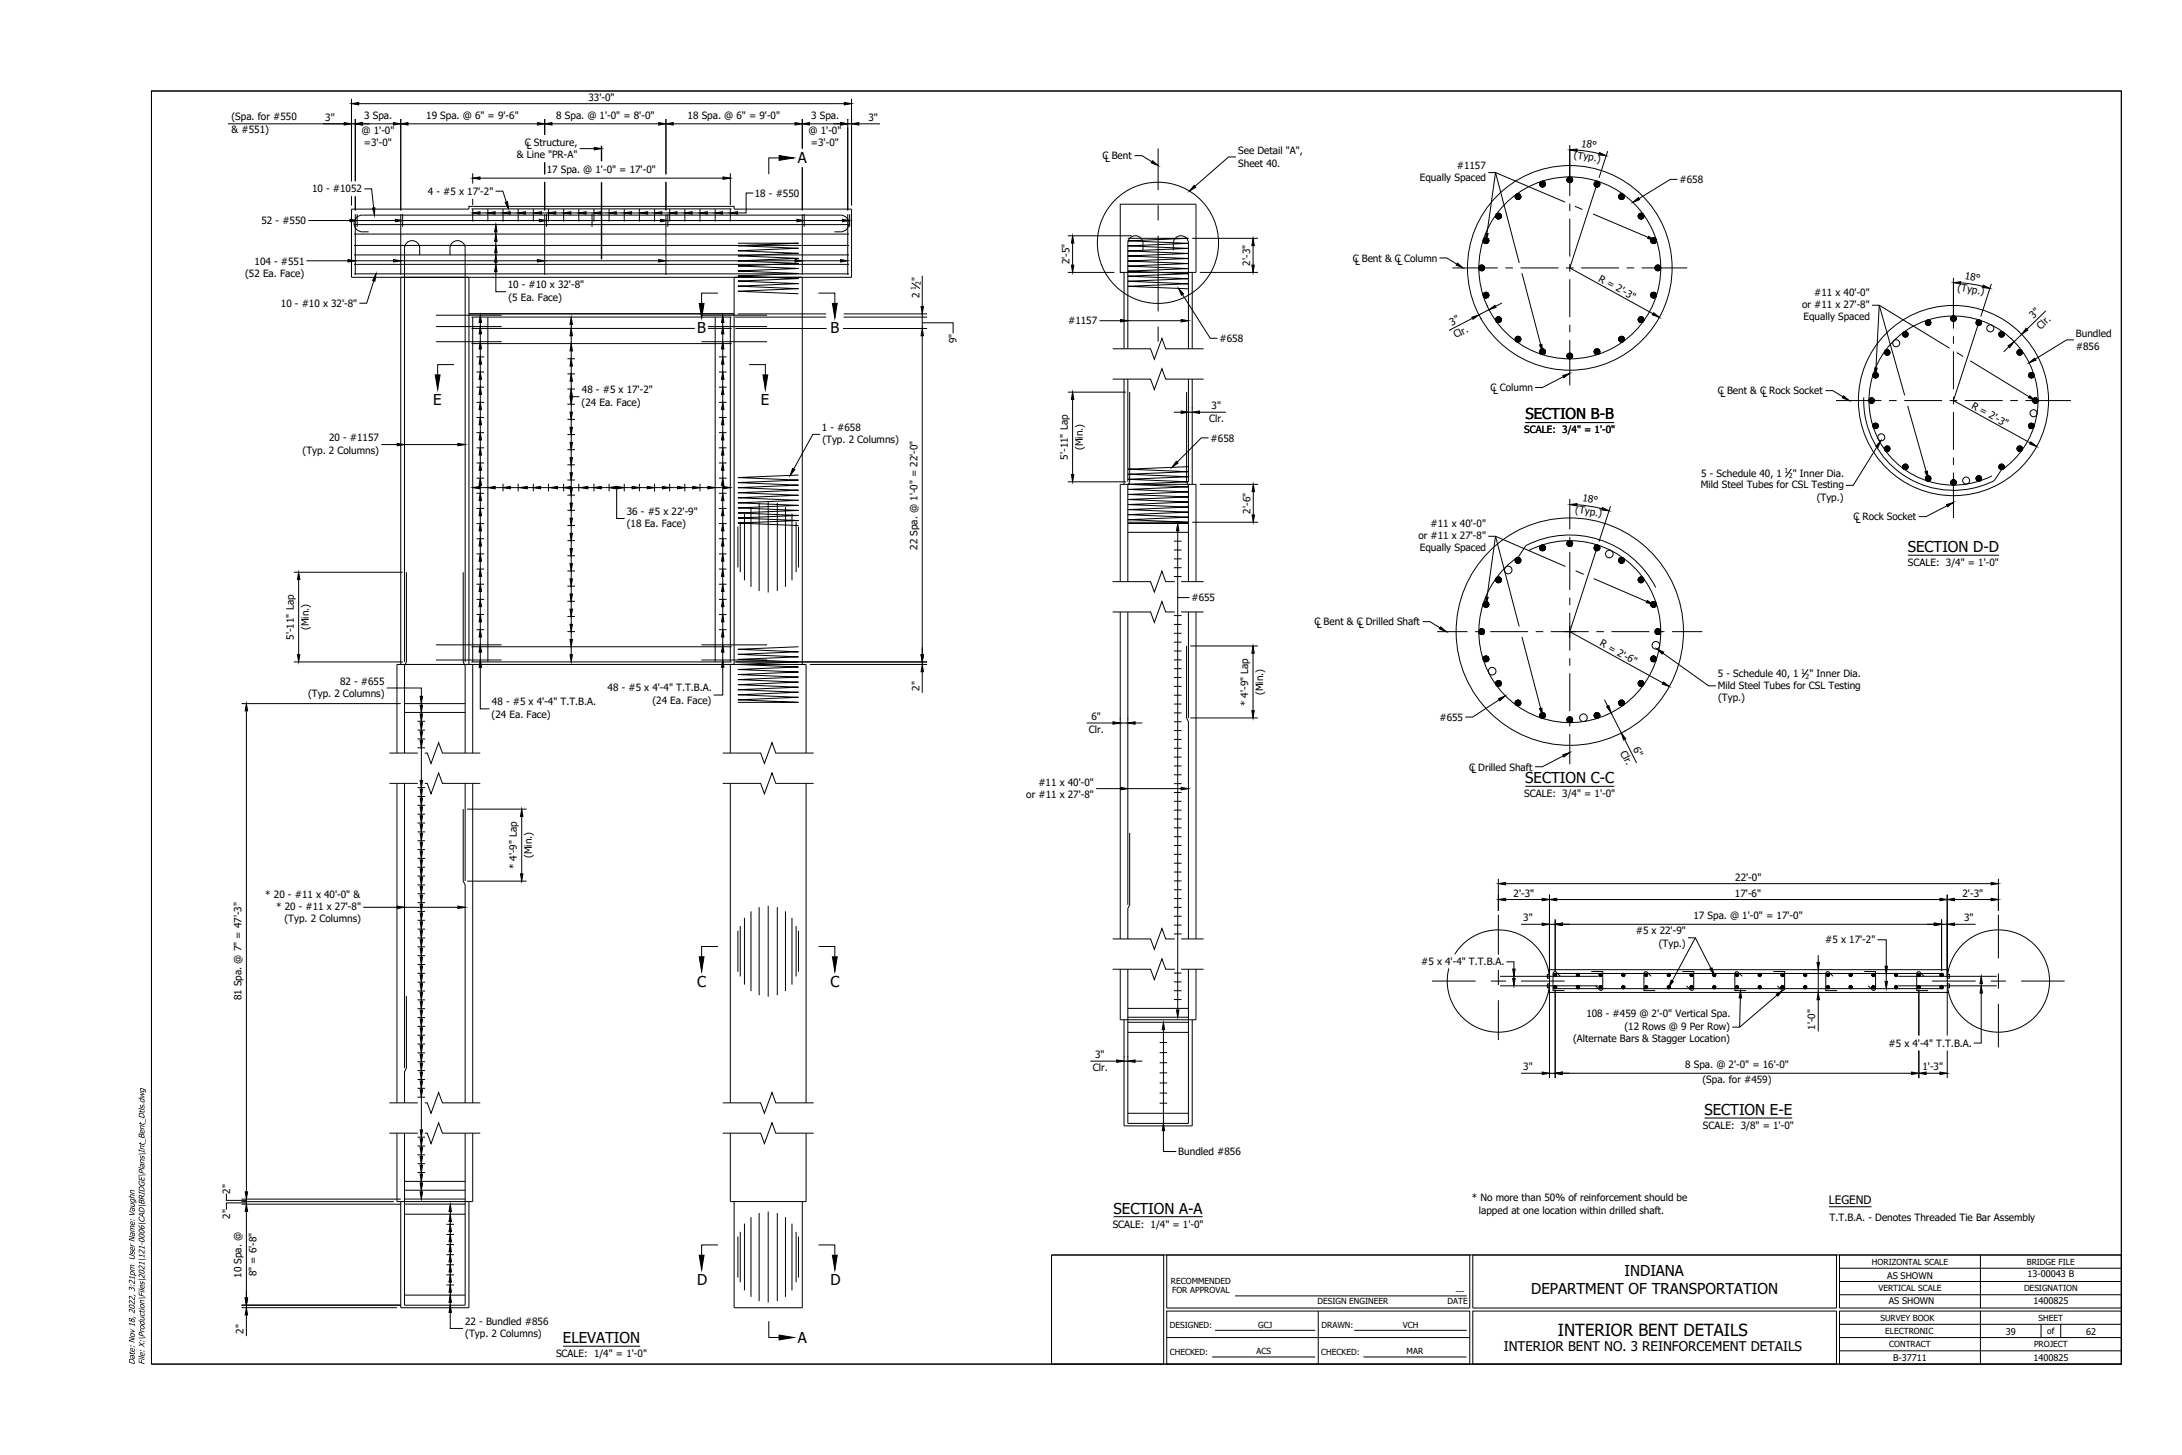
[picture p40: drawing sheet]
<svg xmlns="http://www.w3.org/2000/svg" width="914mm" height="610mm" viewBox="0 0 914 610" stroke-linecap="round" stroke-linejoin="round" font-family="sans-serif">
<defs><g id="words">
<text font-size="7" x="652.9" y="559.7">INTERIOR BENT DETAILS</text>
<g font-size="6.3">
<text x="334.4" y="68.5">A</text>
<text x="292.1" y="139.7">B</text>
<text x="348" y="139.7">B</text>
<text x="181.5" y="169.6">E</text>
<text x="318.9" y="169.6">E</text>
<text x="639.3" y="175.7">SECTION B-B</text>
<text x="799.5" y="231.3">SECTION D-D</text>
<text x="639.2" y="328.1">SECTION C-C</text>
<text x="292.1" y="413.4">C</text>
<text x="348" y="413.4">C</text>
<text x="714.3" y="467.1">SECTION E-E</text>
<text x="466.7" y="508.5">SECTION A-A</text>
<text x="292.1" y="538.5">D</text>
<text x="348" y="538.5">D</text>
<text x="680.8" y="534.7">INDIANA</text>
<text x="641.7" y="542.2">DEPARTMENT OF TRANSPORTATION</text>
<text x="235.9" y="562.7">ELEVATION</text>
<text x="334.4" y="562.7">A</text>
</g>
<text font-size="5.6" x="630.2" y="566.1">INTERIOR BENT NO. 3 REINFORCEMENT DETAILS</text>
<text font-size="4.9" x="766.5" y="504.6">LEGEND</text>
<g font-size="4.2">
<text x="246.6" y="42.2">33'-0&quot;</text>
<text x="97" y="50.4">(Spa. for #550</text>
<text x="136.3" y="50.7">3&quot;</text>
<text x="152.7" y="49.9">3 Spa.</text>
<text x="178.6" y="49.9">19 Spa. @ 6&quot; = 9'-6&quot;</text>
<text x="233.1" y="49.9">8 Spa. @ 1'-0&quot; = 8'-0&quot;</text>
<text x="288.2" y="49.9">18 Spa. @ 6&quot; = 9'-0&quot;</text>
<text x="340" y="49.9">3 Spa.</text>
<text x="363.9" y="50.7">3&quot;</text>
<text x="97.1" y="55.6">&amp; #551)</text>
<text x="151.5" y="56.1">@ 1'-0&quot;</text>
<text x="338.8" y="56.1">@ 1'-0&quot;</text>
<text x="152.5" y="61.2">=3'-0&quot;</text>
<text x="219.9" y="61.2">C Structure,</text>
<text x="220.8" y="62.6">L</text>
<text x="339.8" y="61.2">=3'-0&quot;</text>
<text x="518.9" y="64.7">See Detail &quot;A&quot;,</text>
<text x="662.4" y="61.4" transform="rotate(9 662.4 61.4)">18°</text>
<text x="216.6" y="66.4">&amp; Line &quot;PR-A&quot;</text>
<text x="462.1" y="66.7">C Bent</text>
<text x="463.2" y="68">L</text>
<text x="518.9" y="69.9">Sheet 40.</text>
<text x="610.5" y="70.8">#1157</text>
<text x="659.4" y="66.2" transform="rotate(9 659.4 66.2)">(Typ.)</text>
<text x="229.1" y="72.6">17 Spa. @ 1'-0&quot; = 17'-0&quot;</text>
<text x="595" y="76">Equally Spaced</text>
<text x="703.9" y="76.7">#658</text>
<text x="130.8" y="80.6">10 - #1052</text>
<text x="179.3" y="81.6">4 - #5 x 17'-2&quot;</text>
<text x="316.3" y="82.4">18 - #550</text>
<text x="109.6" y="93.9">52 - #550</text>
<text x="106.7" y="111">104 - #551</text>
<text x="448.2" y="110.8" transform="rotate(-90 448.2 110.8)">2'-5&quot;</text>
<text x="523.9" y="111.3" transform="rotate(-90 523.9 111.3)">2'-3&quot;</text>
<text x="566.9" y="109.6">C Bent &amp; C Column</text>
<text x="567.9" y="110.9">L</text>
<text x="585.6" y="110.9">L</text>
<text x="102.7" y="116.2">(52 Ea. Face)</text>
<text x="385.3" y="117.9" transform="rotate(-90 385.3 117.9)">&quot;</text>
<text x="669.6" y="117.7" transform="rotate(29 669.6 117.7)">R = 2'-3&quot;</text>
<text x="823.2" y="117" transform="rotate(9 823.2 117)">18°</text>
<text x="212.8" y="120.8">10 - #10 x 32'-8&quot;</text>
<text x="213" y="126">(5 Ea. Face)</text>
<text x="385.3" y="124.7" transform="rotate(-90 385.3 124.7)">2</text>
<text x="760.3" y="123.8">#11 x 40'-0&quot;</text>
<text x="820.2" y="121.8" transform="rotate(9 820.2 121.8)">(Typ.)</text>
<text x="117.7" y="128.6">10 - #10 x 32'-8&quot;</text>
<text x="755.2" y="129">or #11 x 27'-8&quot;</text>
<text x="447.6" y="135.9">#1157</text>
<text x="608.5" y="136.4" transform="rotate(-27 608.5 136.4)">3&quot;</text>
<text x="755.8" y="134.2">Equally Spaced</text>
<text x="852.2" y="133.5" transform="rotate(-44 852.2 133.5)">3&quot;</text>
<text x="400.9" y="143.7" transform="rotate(-90 400.9 143.7)">9&quot;</text>
<text x="511.1" y="143.3">#658</text>
<text x="610.1" y="141.8" transform="rotate(-27 610.1 141.8)">Clr.</text>
<text x="855.3" y="138.2" transform="rotate(-44 855.3 138.2)">Clr.</text>
<text x="869.9" y="141.4">Bundled</text>
<text x="869.9" y="146.6">#856</text>
<text x="243.9" y="164.7">48 - #5 x 17'-2&quot;</text>
<text x="624.6" y="163.9">C Column</text>
<text x="625.7" y="165.2">L</text>
<text x="719.9" y="165.2">C Bent &amp; C Rock Socket</text>
<text x="721" y="166.5">L</text>
<text x="738.6" y="166.5">L</text>
<text x="243.7" y="169.9">(24 Ea. Face)</text>
<text x="507.7" y="171.4">3&quot;</text>
<text x="825.9" y="170.9" transform="rotate(29 825.9 170.9)">R = 2'-3&quot;</text>
<text x="506.7" y="177">Clr.</text>
<text x="137.9" y="184.8">20 - #1157</text>
<text x="344.4" y="180.5">1 - #658</text>
<text x="344.6" y="185.7">(Typ. 2 Columns)</text>
<text x="507.3" y="185">#658</text>
<text x="638.8" y="181.6">SCALE: 3/4&quot; = 1'-0&quot;</text>
<text x="126.8" y="190">(Typ. 2 Columns)</text>
<text x="453.7" y="188.6" transform="rotate(-90 453.7 188.6)">(Min.)</text>
<text x="447.5" y="192.6" transform="rotate(-90 447.5 192.6)">5'-11&quot; Lap</text>
<text x="713" y="199.7">5 - Schedule 40, 1</text>
<text x="751.3" y="199.7">&quot; Inner Dia.</text>
<text x="712.8" y="204.5">Mild Steel Tubes for CSL Testing</text>
<text x="761.3" y="209.7">(Typ.)</text>
<text x="262.7" y="215.8">36 - #5 x 22'-9&quot;</text>
<text x="524" y="215.2" transform="rotate(-90 524 215.2)">2'-6&quot;</text>
<text x="660" y="214.8" transform="rotate(9 660 214.8)">(Typ.)</text>
<text x="663" y="210" transform="rotate(9 663 210)">18°</text>
<text x="262.7" y="221">(18 Ea. Face)</text>
<text x="599.5" y="220.6">#11 x 40'-0&quot;</text>
<text x="776.7" y="218">C Rock Socket</text>
<text x="777.7" y="219.3">L</text>
<text x="594.4" y="225.8">or #11 x 27'-8&quot;</text>
<text x="384.5" y="230.3" transform="rotate(-90 384.5 230.3)">22 Spa. @ 1'-0&quot; = 22'-0&quot;</text>
<text x="595" y="231">Equally Spaced</text>
<text x="799.6" y="237.2">SCALE: 3/4&quot; = 1'-0&quot;</text>
<text x="499.3" y="251.9">#655</text>
<text x="550.9" y="262">C Bent &amp; C Drilled Shaft</text>
<text x="551.8" y="263.3">L</text>
<text x="569.4" y="263.3">L</text>
<text x="123.2" y="268" transform="rotate(-90 123.2 268)">5'-11&quot; Lap</text>
<text x="129.4" y="264" transform="rotate(-90 129.4 264)">(Min.)</text>
<text x="670.2" y="270.4" transform="rotate(29 670.2 270.4)">R = 2'-6&quot;</text>
<text x="142.5" y="286.8">82 - #655</text>
<text x="719.9" y="283.7">5 - Schedule 40, 1</text>
<text x="758.3" y="283.7">&quot; Inner Dia.</text>
<text x="129.1" y="292">(Typ. 2 Columns)</text>
<text x="254.6" y="289.7">48 - #5 x 4'-4&quot; T.T.B.A.</text>
<text x="385.3" y="289.3" transform="rotate(-90 385.3 289.3)">2&quot;</text>
<text x="529.4" y="291.2" transform="rotate(-90 529.4 291.2)">(Min.)</text>
<text x="719.9" y="288.5">Mild Steel Tubes for CSL Testing</text>
<text x="720" y="293.7">(Typ.)</text>
<text x="206.2" y="295.5">48 - #5 x 4'-4&quot; T.T.B.A.</text>
<text x="273.4" y="294.9">(24 Ea. Face)</text>
<text x="523.1" y="295.9" transform="rotate(-90 523.1 295.9)">* 4'-9&quot; Lap</text>
<text x="206" y="300.7">(24 Ea. Face)</text>
<text x="457.4" y="301.7">6&quot;</text>
<text x="603.2" y="301.9">#655</text>
<text x="456.4" y="307.2">Clr.</text>
<text x="678.9" y="315.3" transform="rotate(63 678.9 315.3)">Clr.</text>
<text x="684.3" y="313.8" transform="rotate(63 684.3 313.8)">6&quot;</text>
<text x="615.7" y="322.8">C Drilled Shaft</text>
<text x="435.1" y="329.4">#11 x 40'-0&quot;</text>
<text x="616.7" y="324.1">L</text>
<text x="430.1" y="334.5">or #11 x 27'-8&quot;</text>
<text x="638.8" y="333.9">SCALE: 3/4&quot; = 1'-0&quot;</text>
<text x="222.9" y="359.6" transform="rotate(-90 222.9 359.6)">(Min.)</text>
<text x="216.6" y="364.2" transform="rotate(-90 216.6 364.2)">* 4'-9&quot; Lap</text>
<text x="727.2" y="369">22'-0&quot;</text>
<text x="111.2" y="376.1">* 20 - #11 x 40'-0&quot; &amp;</text>
<text x="634.3" y="375.6">2'-3&quot;</text>
<text x="727.1" y="375.6">17'-6&quot;</text>
<text x="822.4" y="375.6">2'-3&quot;</text>
<text x="115.7" y="381.2">* 20 - #11 x 27'-8&quot;</text>
<text x="119.2" y="386.4">(Typ. 2 Columns)</text>
<text x="638.3" y="386">3&quot;</text>
<text x="709.7" y="385.2">17 Spa. @ 1'-0&quot; = 17'-0&quot;</text>
<text x="823.1" y="386">3&quot;</text>
<text x="685.5" y="391.4">#5 x 22'-9&quot;</text>
<text x="764.9" y="395.3">#5 x 17'-2&quot;</text>
<text x="695.1" y="396.7">(Typ.)</text>
<text x="595.6" y="404.5">#5 x 4'-4&quot; T.T.B.A.</text>
<text x="101.2" y="419.1" transform="rotate(-90 101.2 419.1)">81 Spa. @ 7&quot; = 47'-3&quot;</text>
<text x="664.8" y="426.3">108 - #459 @ 2'-0&quot; Vertical Spa.</text>
<text x="680.7" y="431.5">(12 Rows @ 9 Per Row)</text>
<text x="760.7" y="431.5" transform="rotate(-90 760.7 431.5)">1'-0&quot;</text>
<text x="659.2" y="436.7">(Alternate Bars &amp; Stagger Location)</text>
<text x="459" y="443.3">3&quot;</text>
<text x="791.4" y="438.5">#5 x 4'-4&quot; T.T.B.A.</text>
<text x="457.9" y="448.8">Clr.</text>
<text x="638.3" y="448.4">3&quot;</text>
<text x="706.2" y="447.6">8 Spa. @ 2'-0&quot; = 16'-0&quot;</text>
<text x="805.6" y="448.4">1'-3&quot;</text>
<text x="713.4" y="453.9">(Spa. for #459)</text>
<text x="713.6" y="472.9">SCALE: 3/8&quot; = 1'-0&quot;</text>
<text x="493.8" y="484">Bundled #856</text>
<text x="96.4" y="500" transform="rotate(-90 96.4 500)">2&quot;</text>
<text x="616.9" y="503.4">* No more than 50% of reinforcement should be</text>
<text x="619.7" y="508.6">lapped at one location within drilled shaft.</text>
<text x="96.4" y="510.6" transform="rotate(-90 96.4 510.6)">2&quot;</text>
<text x="466.3" y="514.3">SCALE: 1/4&quot; = 1'-0&quot;</text>
<text x="766.7" y="511.8">T.T.B.A. - Denotes Threaded Tie Bar Assembly</text>
<text x="101.2" y="535.3" transform="rotate(-90 101.2 535.3)">10 Spa. @</text>
<text x="107.5" y="534.8" transform="rotate(-90 107.5 534.8)">8&quot; = 6'-8&quot;</text>
<text x="194.9" y="555.1">22 - Bundled #856</text>
<text x="102.1" y="558.9" transform="rotate(-90 102.1 558.9)">2&quot;</text>
<text x="194.9" y="560.4">(Typ. 2 Columns)</text>
<text x="233" y="568.5">SCALE: 1/4&quot; = 1'-0&quot;</text>
</g>
<g font-size="4.1">
<text x="56.4" y="571.8" transform="rotate(-90 56.4 571.8)">Date: Nov 18, 2022, 3:21pm User Name: Vaughn</text>
<text x="60.5" y="571.8" transform="rotate(-90 60.5 571.8)">File: X:\Production\Files\2021\121-0006\CAD\BRIDGE\Plans\Int_Bent_Dtls.dwg</text>
</g>
<g font-size="3.8">
<text x="790.9" y="535.7">AS SHOWN</text>
<text x="849.7" y="535.2">13-00043 B</text>
<text x="791.5" y="546.5">AS SHOWN</text>
<text x="852.1" y="546.2">1400825</text>
<text x="840.5" y="559.4">39</text>
<text x="874.2" y="559.2">62</text>
<text x="793.3" y="570.2">B-37711</text>
<text x="852.1" y="570.2">1400825</text>
</g>
<g font-size="3.5">
<text x="784.5" y="529.8">HORIZONTAL SCALE</text>
<text x="849.4" y="529.8">BRIDGE FILE</text>
<text x="490.7" y="537.9">RECOMMENDED</text>
<text x="491.2" y="541.7">FOR APPROVAL</text>
<text x="610" y="542.1">---</text>
<text x="787.2" y="541">VERTICAL SCALE</text>
<text x="848.2" y="541">DESIGNATION</text>
<text x="552.1" y="546.2">DESIGN ENGINEER</text>
<text x="606.6" y="546.2">DATE</text>
<text x="490.2" y="556.6">DESIGNED:</text>
<text x="527.2" y="556.3">GCJ</text>
<text x="553.8" y="556.6">DRAWN:</text>
<text x="587.8" y="556.3">VCH</text>
<text x="788" y="553.3">SURVEY BOOK</text>
<text x="854.3" y="553.3">SHEET</text>
<text x="790.1" y="559.1">ELECTRONIC</text>
<text x="857.9" y="558.9">of</text>
<text x="490.2" y="567.7">CHECKED:</text>
<text x="526.5" y="567.3">ACS</text>
<text x="553.7" y="567.7">CHECKED:</text>
<text x="589.5" y="567.3">MAR</text>
<text x="791.7" y="564.5">CONTRACT</text>
<text x="852.4" y="564.5">PROJECT</text>
</g>
<g font-size="2.9">
<text x="385.9" y="119.5" transform="rotate(-90 385.9 119.5)">2</text>
<text x="383.8" y="121.4" transform="rotate(-90 383.8 121.4)">1</text>
<text x="747.8" y="198.2">1</text>
<text x="749.7" y="200.4">2</text>
<text x="754.8" y="282.2">1</text>
<text x="756.7" y="284.4">2</text>
</g>
</g></defs>
<!-- layer: P_BR-Pier -->
<g fill="none" stroke="#000" stroke-width=".42">
<path d="M147.3 87.6h49.2v-1.1h111.1v1.1h49.2v28.6h-209.5zM469.5 85.6h31.7v28.5h-31.7zM167.9 116.2v162.2M196.5 116.2v162.2M307.6 116.2v162.2M336.2 116.2v162.2M471 114.1v32M499.6 114.1v32M196.5 131.5h111.1M471 158.8v44.1M499.6 158.8v44.1M469.5 243.7v-40.8h31.7v40.8"/>
<path d="M469.5 256.4v137M501.2 256.4v137M198.1 278.4v37.1M306 278.4v37.1M166.3 315.5v-37.1h171.5v37.1M166.3 328.2v133.9M198.1 328.2v133.9M306 328.2v133.9M337.8 328.2v133.9M469.5 406.1v21.1h31.7v-21.1M648.8 415.8h167.8M648.8 406.3h167.8"/>
<path d="M471 427.2v44.5h28.6v-44.5M166.3 474.8v28.6h31.8v-28.6M306 474.8v28.6h31.8v-28.6M167.9 503.4v44.5h28.6v-44.5M307.6 503.4v44.5h28.6v-44.5"/>
<circle cx="657.8" cy="112.2" r="42.9"/>
<circle cx="818.6" cy="167.8" r="39.9"/>
<circle cx="657.8" cy="264.6" r="47.6"/>
<circle cx="627.9" cy="411" r="21.4"/>
<circle cx="837.5" cy="411" r="21.4"/>
</g>
<!-- layer: P_BR-Reinforcing Plain -->
<g fill="none" stroke="#000" stroke-width=".42">
<path d="M148.4 94.1h207.4M148.4 98.1h207.4M148.9 89.7v25.4M149.7 89.7v5.3M151.8 90.1h200.5a3.5 3.5 0 0 1 3.5 3.5 3.5 3.5 0 0 1-3.5 3.5h-2.6M151.8 97.1h2.7M151.9 90.1a3.5 3.5 0 0 0-3.5 3.5 3.5 3.5 0 0 0 3.5 3.5M167.9 89.7v25.4M168.7 89.7v5.3M197.6 87.5h109M198.1 87.5v5.3M204.4 87.5v5.3"/>
<path d="M210.8 87.5v5.3M217.1 87.5v5.3M223.5 87.5v5.3M228.3 89.7v25.4M229 89.7v5.3M229.8 87.5v5.3M236.2 87.5v5.3M242.5 87.5v5.3M248.1 89.7v5.3M248.9 87.5v5.3M255.2 87.5v5.3M261.6 87.5v5.3"/>
<path d="M267.9 87.5v5.3M274.3 87.5v5.3M279.1 89.7v25.4M279.9 89.7v5.3M280.6 87.5v5.3M287 87.5v5.3M293.3 87.5v5.3M299.7 87.5v5.3M306 87.5v5.3M336.2 89.7v25.4M337 89.7v5.3M355.3 89.7v25.4"/>
<path d="M356.1 89.7v5.3M148.4 102.8h207.4M148.4 106.8h207.4M148.4 110.8h207.4M148.4 114.7h207.4M169.5 104v173.3M169.5 104a3.2 3.2 0 0 1 3.2-3.2 3.2 3.2 0 0 1 3.2 3.2v2.9M194.9 104v173.3M194.9 104a3.2 3.2 0 0 0-3.2-3.2 3.2 3.2 0 0 0-3.1 3.2v2.9M479 104.9a6.3 6.3 0 0 0-.5-4.7 3.2 3.2 0 0 0-3.6-1.3 3.2 3.2 0 0 0-2.3 3v44.2M491.7 104.9a6.4 6.4 0 0 1 .5-4.7 3.2 3.2 0 0 1 3.6-1.3 3.2 3.2 0 0 1 2.3 3l-.1 44.2M182.7 136.8h27.5"/>
<path d="M182.7 132.1h27.5M197.6 137.6h109M197.6 132.8h109M198.1 132.8v144.5M204.4 132.8v144.5M293.9 136.8h27.6M293.9 132.1h27.6M299.7 132.8v144.5M306 132.8v144.5M182.7 143.2h27.5M197.6 144h109M199.7 155.9h3.2"/>
<path d="M199.7 149.5h3.2M237.8 156.7h3.2M237.8 150.3h3.2M293.9 143.2h27.6M301.3 155.9h3.2M301.3 149.5h3.2M472.6 158.8v43M498 158.8v43M199.7 174.9h3.2M199.7 168.6h3.2M199.7 162.2h3.2M237.8 175.7h3.2"/>
<path d="M237.8 169.4h3.2M237.8 163h3.2M301.3 174.9h3.2M301.3 168.6h3.2M301.3 162.2h3.2M473.4 164.3v37.5l-.8 1.7v40.2M497.2 164.3v37.5l.8 1.7v40.2M781 166.5a37.6 37.6 0 0 0 54.7 34.8l2.8-4.2a35.4 35.4 0 0 0-3.4-60.5 35.4 35.4 0 0 0-52 31.1 35.4 35.4 0 0 0 51.6 31.7M199.7 194h3.2M199.7 187.6h3.2M199.7 181.3h3.2M237.8 194.8h3.2"/>
<path d="M237.8 188.4h3.2M237.8 182.1h3.2M301.3 194h3.2M301.3 187.6h3.2M301.3 181.3h3.2M199.7 219.4h3.2M199.7 213h3.2M199.7 206.7h3.2M199.7 200.3h3.2M210.8 202.7v3.2M217.1 202.7v3.2M223.5 202.7v3.2"/>
<path d="M229.8 202.7v3.2M236.2 202.7v3.2M237.8 213.8h3.2M237.8 207.5h3.2M237.8 201.1h3.2M242.5 202.7v3.2M248.9 202.7v3.2M255.2 202.7v3.2M261.6 202.7v3.2M267.9 202.7v3.2M274.3 202.7v3.2M280.6 202.7v3.2"/>
<path d="M287 202.7v3.2M293.3 202.7v3.2M301.3 219.4h3.2M301.3 213h3.2M301.3 206.7h3.2M301.3 200.3h3.2M310.2 218.6v21.1M312 215.2v28M314.7 212.5v33.4M318.1 210.7v36.9M321.9 210.1v38.1M325.7 210.7v36.9"/>
<path d="M329.2 212.5v33.4M331.9 215.2v28M333.6 218.6v21.1M472.6 219.3h25.4M170.3 239.8v37.5l-.8 1.6v36.6M194.1 239.8v37.5l.8 1.6v36.6M199.7 238.4h3.2M199.7 232.1h3.2M199.7 225.7h3.2M237.8 239.2h3.2M237.8 232.9h3.2M237.8 226.5h3.2"/>
<path d="M237.8 220.2h3.2M301.3 238.4h3.2M301.3 232.1h3.2M301.3 225.7h3.2M309.2 220.6v17.2M334.6 220.6v17.2M472.6 223h25.4M492 237.8h3.1M492 234.1h3.1M492 230.4h3.1M492 226.7h3.1M640.5 230.7a38.1 38.1 0 0 1 55.5 34.3 38.1 38.1 0 0 1-56.2 33.2 38.1 38.1 0 0 1-3.4-65.1l3.1-4.5a40.5 40.5 0 0 1 54.4 17.6"/>
<path d="M199.7 257.5h3.2M199.7 251.1h3.2M199.7 244.8h3.2M237.8 258.3h3.2M237.8 251.9h3.2M237.8 245.6h3.2M301.3 257.5h3.2M301.3 251.1h3.2M301.3 244.8h3.2M472.6 256.4v122.7M492 241.6h3.1M492 257.9h3.1"/>
<path d="M498 256.4v44.4M182.7 276.5h27.5M182.7 270.2h27.5M197.6 277.3h109M197.6 271h109M199.7 263.8h3.2M237.8 264.6h3.2M293.9 276.5h27.6M293.9 270.2h27.6M301.3 263.8h3.2M492 276.5h3.1M492 272.8h3.1"/>
<path d="M492 269h3.1M492 265.3h3.1M492 261.6h3.1M497.2 270.6v30.2l.8 1.6v91M169.5 298.5h25.4M169.5 294.8h25.4M492 298.7h3.1M492 295h3.1M492 291.3h3.1M492 287.6h3.1M492 283.9h3.1M492 280.2h3.1"/>
<path d="M175 313.3h3.1M175 309.6h3.1M175 305.9h3.1M175 302.2h3.1M492 317.2h3.1M492 313.5h3.1M492 309.8h3.1M492 306.1h3.1M492 302.4h3.1M169.5 328.2v119.3M175 337.4h3.1M175 333.7h3.1"/>
<path d="M175 330h3.1M194.1 339v30.2l.8 1.6v91.3M194.9 328.2v41M492 339.4h3.1M492 335.7h3.1M492 332h3.1M492 328.3h3.1M492 324.6h3.1M492 320.9h3.1M175 359.6h3.1M175 355.9h3.1M175 352.2h3.1"/>
<path d="M175 348.5h3.1M175 344.8h3.1M175 341.1h3.1M473.4 349v30.1l-.8 1.6v12.7M492 357.9h3.1M492 354.2h3.1M492 350.5h3.1M492 346.8h3.1M492 343.1h3.1M175 378.2h3.1M175 374.5h3.1M175 370.8h3.1"/>
<path d="M175 367.1h3.1M175 363.3h3.1M321.9 379.5v38.1M492 376.5h3.1M492 372.8h3.1M492 369.1h3.1M492 365.4h3.1M492 361.7h3.1M175 396.7h3.1M175 393h3.1M175 389.3h3.1M175 385.6h3.1"/>
<path d="M175 381.9h3.1M309.2 390v17.1M310.2 388v21.1M312 384.6v27.9M314.7 381.8v33.4M318.1 380.1v36.9M325.7 380.1v36.9M329.2 381.8v33.4M331.9 384.6v27.9M333.6 388v21.1M334.6 390v17.1M492 391.3h3.1"/>
<path d="M492 387.6h3.1M492 383.9h3.1M492 380.2h3.1M170.3 417.3v30.2l-.8 1.6v13M175 418.9h3.1M175 415.2h3.1M175 411.5h3.1M175 407.8h3.1M175 404.1h3.1M175 400.4h3.1M472.6 406.1v64.6h25.4v-64.6M492 418.8h3.1"/>
<path d="M492 415.1h3.1M492 411.4h3.1M492 407.7h3.1M628.6 409h41.3M628.6 413h41.3M648.4 408.3h.8v1.6h-.8zM648.4 412.2h.8v1.6h-.8zM650.9 414.2h163.6M650.9 407.9h163.6M653.9 409l-2-1.9h-.6l-.4 .4-.1 7.5h4.8M666.9 407h4.8l-.1 7.5-.4 .4h-.6l-2-1.9M692 409l-2-1.8h-.6l-.4 .4-.1 7.4h4.8"/>
<path d="M705 407h4.8l-.1 7.5-.4 .4h-.6l-2-1.9M727 407.9v7.1h4.8M728.4 407.3l1.7 1.7M728.4 407.3l-.9-.1-.5 .7M743.1 407h4.8l-.1 7.5-.4 .4h-.6l-2-1.9M768.2 409l-2-1.8h-.6l-.4 .4-.1 7.4h4.8M781.2 407h4.8l-.1 7.5-.4 .4h-.6l-2-1.9M795.5 409h41.3M795.5 413h41.3M806.3 409l-2-1.8h-.6l-.4 .4-.1 7.4h4.8M816.1 408.3h.8v1.6h-.8zM816.1 412.2h.8v1.6h-.8z"/>
<path d="M175 437.4h3.1M175 433.7h3.1M175 430h3.1M175 426.3h3.1M175 422.6h3.1M472.6 426.2h25.4M472.6 422.5h25.4M472.6 428.3h25.4M472.6 432.5h25.4M486 436.8h3.1M175 459.7h3.1M175 456h3.1"/>
<path d="M175 452.3h3.1M175 448.5h3.1M175 444.8h3.1M175 441.1h3.1M486 458h3.1M486 453.7h3.1M486 449.5h3.1M486 445.3h3.1M486 441h3.1M169.5 474.8v72h25.4v-72M175 476.4h3.1M472.6 466.4h25.4"/>
<path d="M486 462.2h3.1M169.5 498.7h25.4M169.5 495h25.4M175 491.3h3.1M175 487.6h3.1M175 483.8h3.1M175 480.1h3.1M169.5 502.4h25.4M169.5 504.5h25.4M169.5 508.7h25.4M187.1 517.2h3.1M187.1 513h3.1"/>
<path d="M309.2 518.1v17.1M310.2 516.1v21.1M312 512.7v27.9M314.7 509.9v33.4M318.1 508.2v36.9M321.9 507.6v38.1M325.7 508.2v36.9M329.2 509.9v33.4M331.9 512.7v27.9M333.6 516.1v21.1M334.6 518.1v17.1M187.1 538.4h3.1"/>
<path d="M187.1 534.1h3.1M187.1 529.9h3.1M187.1 525.7h3.1M187.1 521.4h3.1M169.5 542.6h25.4"/>
<circle cx="657.8" cy="112.2" r="38.1"/>
<circle cx="834.1" cy="137.6" r="1.47"/>
<circle cx="794.6" cy="143.8" r="1.47"/>
<circle cx="852.2" cy="173.1" r="1.47"/>
<circle cx="788.4" cy="183.2" r="1.47"/>
<circle cx="823.9" cy="201.3" r="1.47"/>
<circle cx="632" cy="238.8" r="1.6"/>
<circle cx="674.4" cy="232.1" r="1.6"/>
<circle cx="693.9" cy="270.4" r="1.6"/>
<circle cx="625.3" cy="281.2" r="1.6"/>
<circle cx="663.6" cy="300.7" r="1.6"/>
</g>
<g fill="#000" stroke="#000" stroke-width=".42">
<path d="M651.2 408.2l.5 .3h-.6zM651.7 413.6h.6v.2zM660.7 408.2l.5 .3h-.5zM661.2 413.6h.6v.2zM670.2 408.2l.6 .3h-.6zM670.8 413.6h.6l-.1 .2zM679.7 408.2l.6 .3h-.6zM680.3 413.6h.6l-.1 .2zM689.3 408.2l.5 .3h-.6zM689.8 413.6h.6v.2zM698.8 408.2l.5 .3h-.5zM699.3 413.6h.6v.2z"/>
<path d="M708.3 408.2l.6 .3h-.6zM708.9 413.6h.6l-.1 .2zM717.8 408.2l.6 .3h-.6zM718.4 413.6h.6l-.1 .2zM727.4 408.2l.5 .3h-.6zM727.9 413.6h.6v.2zM736.9 408.2l.5 .3h-.5zM737.4 413.6h.6v.2zM746.4 408.2l.6 .3h-.6zM747 413.6h.6l-.1 .2zM755.9 408.2l.6 .3h-.6zM756.5 413.6h.6l-.1 .2z"/>
<path d="M765.5 408.2l.5 .3h-.6zM766 413.6h.6v.2zM775 408.2l.5 .3h-.5zM775.5 413.6h.6v.2zM784.5 408.2l.6 .3h-.6zM785.1 413.6h.6l-.1 .2zM794 408.2l.6 .3h-.6zM794.6 413.6h.6l-.1 .2zM803.6 408.2l.5 .3h-.6zM804.1 413.6h.6v.2zM813.1 408.2l.5 .3h-.5zM813.6 413.6h.6v.2z"/>
<path d="M645.3 77.5l.1 .3 1-.7zM645.4 77.8l1-.7-.8 .9zM646.4 77.1l-.8 .9 .3 .2z"/>
<path d="M645.4 76.6l-.1 .3 1.1 .2zM645.3 76.9l1.1 .2-1.2 .1zM645.2 77.2l.1 .3 1.1-.4z"/>
<path d="M646.4 77.1l-.5 1.1 .3 .1zM646.4 77.1l.1 1.2h-.3zM646.4 77.1l.1 1.2h.3z"/>
<path d="M645.8 76.2l.6 .9-.4-1.1zM645.5 76.3l.3-.1 .6 .9zM645.5 76.3l-.1 .3 1 .5z"/>
<path d="M646.4 77.1l.4 1.2 .3-.2zM646.4 77.1l.9 .8-.2 .2zM646.4 77.1l.9 .8 .2-.2z"/>
<path d="M646.7 76l-.3 1.1 .6-1zM646.4 75.9l.3 .1-.3 1.1zM646 76l.4 1.1v-1.2z"/>
<path d="M646.4 77.1l1.1 .6 .1-.3zM646.4 77.1h1.2v.3zM646.4 77.1h1.2v-.3z"/>
<path d="M646.4 77.1l1.2-.3-.2-.3zM647.2 76.2l.2 .3-1 .6zM647 76.1l-.6 1 .8-.9z"/>
<path d="M656.7 75.4v.2l1.1-.3zM656.7 75.6l1.1-.3-1 .6zM656.8 75.9l.2 .3 .8-.9z"/>
<path d="M657 74.5l-.2 .2 1 .6zM656.8 74.7l1 .6-1.1-.3zM656.7 75v.4l1.1-.1z"/>
<path d="M657.8 75.3l-.8 .9 .2 .2zM657.8 75.3l-.3 1.2-.3-.1zM657.8 75.3l-.3 1.2h.4z"/>
<path d="M657.5 74.2l.3 1.1v-1.2zM657.2 74.3l.3-.1 .3 1.1zM657 74.5l.8 .8-.6-1z"/>
<path d="M657.8 75.3l.1 1.2h.3zM657.8 75.3l.7 1-.3 .2zM657.8 75.3l.7 1 .2-.1z"/>
<path d="M658.4 74.3l-.6 1 .9-.8zM658.1 74.2l.3 .1-.6 1zM657.8 74.1v1.2l.3-1.1z"/>
<path d="M657.8 75.3l.9 .9 .2-.3zM657.8 75.3l1.2 .3-.1 .3zM657.8 75.3l1.2 .3v-.3z"/>
<path d="M657.8 75.3h1.2v-.3zM657.8 75.3l1.1-.6 .1 .3zM658.7 74.5l-.9 .8 1.1-.6z"/>
<path d="M668.1 76.8v.3h1.1zM668.1 77.1h1.1l-1.1 .3zM668.1 77.4l.1 .3 1-.6z"/>
<path d="M668.2 77.7l.2 .2 .8-.8zM668.4 77.9l.8-.8-.6 1zM669.2 77.1l-.6 1 .3 .2z"/>
<path d="M668.4 76.3l.8 .8-.5-1zM668.4 76.3l.8 .8-1-.6zM668.2 76.5l-.1 .3 1.1 .3z"/>
<path d="M669.2 77.1l-.3 1.2h.3zM669.2 77.1l.3 1.2h-.3zM669.2 77.1l.3 1.2 .3-.1z"/>
<path d="M669.3 75.9l-.1 1.2 .4-1.1zM669 76l.3-.1-.1 1.2zM668.7 76.1l.5 1-.2-1.1z"/>
<path d="M669.2 77.1l.6 1.1 .3-.2zM669.2 77.1l1 .7-.1 .2zM669.2 77.1l1 .7 .2-.3z"/>
<path d="M669.2 77.1l1.1-.5-.2-.3zM669.9 76.1l.2 .2-.9 .8zM669.6 76l-.4 1.1 .7-1z"/>
<path d="M669.2 77.1l1.2 .4v-.3zM669.2 77.1l1.2-.2v.3zM669.2 77.1l1.2-.2-.1-.3z"/>
<path d="M621.9 100l.8 .8-.5-1zM621.9 100l.8 .8-1-.6zM621.7 100.2l-.1 .3 1.1 .3z"/>
<path d="M622.8 99.7l-.1 1.1 .4-1.1zM622.5 99.7h.3l-.1 1.1zM622.2 99.8l.5 1-.2-1.1z"/>
<path d="M626.8 90.7l.1 .3 1.1-.4zM626.9 91l1.1-.4-.9 .7zM627.1 91.3l.2 .2 .7-.9z"/>
<path d="M627 89.9l-.1 .2 1.1 .5zM626.9 90.1l1.1 .5-1.2-.2zM626.8 90.4v.3l1.2-.1z"/>
<path d="M628 90.6l-.7 .9 .2 .2zM628 90.6l-.1 1.1h-.4zM628 90.6l-.1 1.1h.3z"/>
<path d="M627.5 89.5l.5 1.1-.2-1.2zM627.2 89.6l.3-.1 .5 1.1zM627.2 89.6l-.2 .3 1 .7z"/>
<path d="M628 90.6l.2 1.1 .3-.1zM628 90.6l.7 .9-.2 .1zM628 90.6l.7 .9 .2-.3z"/>
<path d="M628.4 89.4l-.4 1.2 .7-1zM628.1 89.4h.3l-.4 1.2zM627.8 89.4l.2 1.2 .1-1.2z"/>
<path d="M628 90.6l.9 .6 .2-.2zM628 90.6l1.2 .1-.1 .3zM628 90.6l1.2 .1v-.3z"/>
<path d="M628 90.6l1.2-.2-.1-.3zM628 90.6l.9-.8 .2 .3zM628.7 89.6l-.7 1 .9-.8z"/>
<path d="M635 82.2v.3l1.1-.1zM635 82.5l1.1-.1-1.1 .4zM635 82.8l.2 .3 .9-.7z"/>
<path d="M635.2 83.1l.2 .2 .7-.9zM636.1 82.4l-.4 1.1-.3-.2zM636.1 82.4l-.4 1.1 .3 .1z"/>
<path d="M635.4 81.4l-.2 .2 .9 .8zM635.2 81.6l.9 .8-1.1-.5zM635 81.9v.3l1.1 .2z"/>
<path d="M636.1 82.4l-.1 1.2h.3zM636.1 82.4l.5 1.1-.3 .1zM636.1 82.4l.5 1.1 .2-.2z"/>
<path d="M636 81.2l.1 1.2 .2-1.2zM635.7 81.3l.3-.1 .1 1.2zM635.4 81.4l.7 1-.4-1.1z"/>
<path d="M636.1 82.4l.7 .9 .3-.2zM636.1 82.4l1.1 .4-.1 .3zM636.1 82.4l1.1 .4 .1-.2z"/>
<path d="M636.9 81.4l-.8 1 1-.7zM636.6 81.3l.3 .1-.8 1zM636.3 81.2l-.2 1.2 .5-1.1z"/>
<path d="M636.1 82.4l1.2 .2v-.3zM636.1 82.4l1.1-.5 .1 .4zM636.1 82.4l1.1-.5-.1-.2z"/>
<path d="M678.4 82.6l.1 .3 1-.5zM678.5 82.9l1-.5-.9 .7zM678.6 83.1l.2 .3 .7-1z"/>
<path d="M678.6 81.7l-.2 .3 1.1 .4zM678.4 82l1.1 .4-1.2-.1zM678.3 82.3l.1 .3 1.1-.2z"/>
<path d="M679.5 82.4l-.7 1 .3 .1zM679.5 82.4l-.1 1.2-.3-.1zM679.5 82.4l-.1 1.2h.3z"/>
<path d="M679 81.3l.5 1.1-.2-1.2zM678.8 81.5l.2-.2 .5 1.1zM678.8 81.5l-.2 .2 .9 .7z"/>
<path d="M679.5 82.4l.2 1.2 .3-.1zM679.5 82.4l.8 .9-.3 .2zM679.5 82.4l.8 .9 .2-.2z"/>
<path d="M680 81.3l-.5 1.1 .7-1zM679.6 81.2l.4 .1-.5 1.1zM679.3 81.2l.2 1.2 .1-1.2z"/>
<path d="M679.5 82.4l1 .7 .2-.3zM679.5 82.4l1.2 .1v.3zM679.5 82.4l1.2 .1v-.3z"/>
<path d="M679.5 82.4l1.2-.2-.1-.3zM679.5 82.4l.9-.8 .2 .3zM680.2 81.4l-.7 1 .9-.8z"/>
<path d="M686.5 90.4v.3l1.2-.1zM686.5 90.7l1.2-.1-1.1 .4zM686.6 91l.2 .2 .9-.6z"/>
<path d="M686.8 91.2l.2 .3 .7-.9zM687.7 90.6l-.5 1.1-.2-.2zM687.7 90.6l-.5 1.1h.3z"/>
<path d="M686.8 89.8l.9 .8-.7-1zM686.8 89.8l.9 .8-1.1-.5zM686.6 90.1l-.1 .3 1.2 .2z"/>
<path d="M687.7 90.6l-.2 1.1h.3zM687.7 90.6l.4 1.1h-.3zM687.7 90.6l.4 1.1 .3-.2z"/>
<path d="M687.6 89.4l.1 1.2 .2-1.2zM687.3 89.5l.3-.1 .1 1.2zM687 89.6l.7 1-.4-1.1z"/>
<path d="M687.7 90.6l.7 .9 .2-.2zM687.7 90.6l1.1 .4-.2 .3zM687.7 90.6l1.1 .4 .1-.3z"/>
<path d="M688.4 89.6l-.7 1 1-.8zM688.2 89.5l.2 .1-.7 1zM687.9 89.4l-.2 1.2 .5-1.1z"/>
<path d="M687.7 90.6l1.2 .1v-.3zM687.7 90.6l1.1-.5 .1 .3zM687.7 90.6l1.1-.5-.1-.3z"/>
<path d="M692.3 99.8l.7 1-.4-1.1zM692 100.1l.3-.3 .7 1zM692 100.1l-.1 .2 1.1 .5z"/>
<path d="M693.2 99.7l-.2 1.1 .5-1zM692.9 99.7h.3l-.2 1.1zM692.6 99.7l.4 1.1-.1-1.1z"/>
<path d="M619.7 112.3l.1 .3 1.1-.4zM619.8 112.6l1.1-.4-1 .7zM619.9 112.9l.2 .2 .8-.9z"/>
<path d="M620.1 111.4l-.2 .3 1 .5zM619.9 111.7l1 .5-1.1-.2zM619.8 112l-.1 .3 1.2-.1z"/>
<path d="M620.9 112.2l-.8 .9 .2 .2zM620.9 112.2l-.3 1.2-.3-.1zM620.9 112.2l-.3 1.2h.3z"/>
<path d="M620.6 111.1l.3 1.1v-1.1zM620.3 111.2l.3-.1 .3 1.1zM620.1 111.4l.8 .8-.6-1z"/>
<path d="M620.9 112.2v1.2h.3zM620.9 112.2l.6 1.1-.3 .1zM620.9 112.2l.6 1.1 .3-.2z"/>
<path d="M621.6 100.5l-.1 .3h1.2zM621.5 100.8h1.2l-1.1 .3zM621.6 101.1l.1 .3 1-.6z"/>
<path d="M621.7 101.4l.2 .2 .8-.8zM621.9 101.6l.8-.8-.6 1.1zM622.7 100.8l-.6 1.1 .3 .1z"/>
<path d="M621.5 111.2l-.6 1 .8-.8zM621.2 111.1l.3 .1-.6 1zM620.9 111.1v1.1l.3-1.1z"/>
<path d="M620.9 112.2l.9 .9 .2-.3zM620.9 112.2l1.2 .3-.1 .3zM620.9 112.2l1.2 .3v-.3z"/>
<path d="M620.9 112.2h1.2v-.3zM620.9 112.2l1-.6 .2 .3zM621.7 111.4l-.8 .8 1-.6z"/>
<path d="M622.7 100.8l-.3 1.2h.3zM622.7 100.8l.3 1.2h-.3zM622.7 100.8l.3 1.2 .3-.1z"/>
<path d="M622.7 100.8l.6 1.1 .2-.2zM622.7 100.8l1 .7-.2 .2zM622.7 100.8l1 .7 .2-.3z"/>
<path d="M622.7 100.8l1.1-.5-.2-.3zM623.4 99.8l.2 .2-.9 .8zM623.1 99.7l-.4 1.1 .7-1z"/>
<path d="M622.7 100.8l1.2 .4v-.3zM622.7 100.8l1.2-.2v.3zM622.7 100.8l1.2-.2-.1-.3z"/>
<path d="M691.8 101.2l.2 .3 1-.7zM692 101.5l1-.7-.9 .9zM693 100.8l-.9 .9 .3 .2z"/>
<path d="M691.9 100.3l-.1 .3 1.2 .2zM691.8 100.6l1.2 .2-1.3 .1zM691.7 100.9l.1 .3 1.2-.4z"/>
<path d="M693 100.8l-.6 1.1 .3 .1zM693 100.8v1.2h-.3zM693 100.8v1.2h.3z"/>
<path d="M693 100.8l.3 1.2 .3-.2zM693 100.8l.8 .8-.2 .2zM693 100.8l.8 .8 .2-.2z"/>
<path d="M693.6 112.3v.3l1.2-.4zM693.6 112.6l1.2-.4-1.1 .7zM693.7 112.9l.2 .2 .9-.9z"/>
<path d="M693.9 111.4l-.2 .3 1.1 .5zM693.7 111.7l1.1 .5-1.2-.2zM693.6 112v.3l1.2-.1z"/>
<path d="M694.8 112.2l-.9 .9 .3 .2zM694.8 112.2l-.3 1.2-.3-.1zM694.8 112.2l-.3 1.2h.3z"/>
<path d="M693 100.8l1 .6 .1-.3zM693 100.8h1.1v.3zM693 100.8h1.1v-.3z"/>
<path d="M693 100.8l1.1-.3-.2-.3zM693.7 99.9l.2 .3-.9 .6zM693.5 99.8l-.5 1 .7-.9z"/>
<path d="M694.4 111.1l.4 1.1-.1-1.1zM694.1 111.2l.3-.1 .4 1.1zM693.9 111.4l.9 .8-.7-1z"/>
<path d="M694.8 112.2v1.2h.3zM694.8 112.2l.6 1.1-.3 .1zM694.8 112.2l.6 1.1 .2-.2z"/>
<path d="M695.3 111.2l-.5 1 .8-.8zM695 111.1l.3 .1-.5 1zM694.7 111.1l.1 1.1 .2-1.1z"/>
<path d="M694.8 112.2l.8 .9 .2-.3zM694.8 112.2l1.1 .3-.1 .3zM694.8 112.2l1.1 .3v-.3z"/>
<path d="M694.8 112.2h1.1v-.3zM694.8 112.2l1-.6 .1 .3zM695.6 111.4l-.8 .8 1-.6z"/>
<path d="M621.6 124l.1 .3 1-.6zM621.7 124.3l1-.6-.8 .8zM622.7 123.7l-.8 .8 .3 .2z"/>
<path d="M621.7 123.1l-.1 .3 1.1 .3zM621.6 123.4l1.1 .3h-1.2zM621.5 123.7l.1 .3 1.1-.3z"/>
<path d="M622.7 123.7l-.5 1 .3 .1zM622.7 123.7l.1 1.1h-.3zM622.7 123.7l.1 1.1h.3z"/>
<path d="M622.1 122.7l.6 1-.4-1.2zM621.8 122.9l.3-.2 .6 1zM621.8 122.9l-.1 .2 1 .6z"/>
<path d="M622.7 123.7l.4 1.1 .3-.1zM622.7 123.7l.9 .7-.2 .3zM622.7 123.7l.9 .7 .2-.2z"/>
<path d="M623 122.5l-.3 1.2 .6-1.1zM622.7 122.5h.3l-.3 1.2zM622.3 122.5l.4 1.2v-1.2z"/>
<path d="M622.7 123.7l1.1 .5 .1-.3zM622.7 123.7l1.2-.1v.3zM622.7 123.7l1.2-.1v-.3z"/>
<path d="M622.7 123.7l1.2-.4-.2-.3zM623.5 122.8l.2 .2-1 .7zM623.3 122.6l-.6 1.1 .8-.9z"/>
<path d="M626.8 133.8v.3l1.2-.2zM626.8 134.1l1.2-.2-1.1 .5zM626.9 134.4l.1 .3 1-.8z"/>
<path d="M627 134.7l.2 .2 .8-1zM628 133.9l-.5 1.1-.3-.1zM628 133.9l-.5 1.1 .3 .1z"/>
<path d="M627 133.2l1 .7-.7-.9zM627 133.2l1 .7-1.1-.4zM626.9 133.5l-.1 .3 1.2 .1z"/>
<path d="M628 133.9l-.2 1.2h.3zM628 133.9l.4 1.1-.3 .1zM628 133.9l.4 1.1 .3-.1z"/>
<path d="M627.8 132.8l.2 1.1 .1-1.1zM627.5 132.8h.3l.2 1.1zM627.3 133l.7 .9-.5-1.1z"/>
<path d="M628 133.9l.7 1 .2-.2zM628 133.9l1.1 .5-.2 .3zM628 133.9l1.1 .5 .1-.3z"/>
<path d="M628.7 133l-.7 .9 .9-.7zM628.4 132.8l.3 .2-.7 .9zM628.1 132.8l-.1 1.1 .4-1.1z"/>
<path d="M628 133.9l1.2 .2v-.3zM628 133.9l1.1-.4 .1 .3zM628 133.9l1.1-.4-.2-.3z"/>
<path d="M686.5 134.1l.1 .3 1.1-.5zM686.6 134.4l1.1-.5-.9 .8zM686.8 134.7l.2 .2 .7-1z"/>
<path d="M686.7 133.2l-.1 .3 1.1 .4zM686.6 133.5l1.1 .4-1.2-.1zM686.5 133.8v.3l1.2-.2z"/>
<path d="M687.7 133.9l-.7 1 .3 .2zM687.7 133.9l-.1 1.2h-.3zM687.7 133.9l-.1 1.2h.3z"/>
<path d="M687.2 132.9l.5 1-.2-1.1zM686.9 133l.3-.1 .5 1zM686.7 133.2l1 .7-.8-.9z"/>
<path d="M687.7 133.9l.2 1.2 .3-.1zM687.7 133.9l.8 1-.3 .1zM687.7 133.9l.8 1 .2-.3z"/>
<path d="M688.1 132.8l-.4 1.1 .7-.9zM687.8 132.8h.3l-.4 1.1zM687.5 132.8l.2 1.1 .1-1.1z"/>
<path d="M687.7 133.9l1 .7 .1-.2zM687.7 133.9l1.2 .1-.1 .4zM687.7 133.9l1.2 .1v-.2z"/>
<path d="M687.7 133.9l1.2-.1-.1-.3zM687.7 133.9l.9-.7 .2 .3zM688.4 133l-.7 .9 .9-.7z"/>
<path d="M691.8 123.3l-.1 .3 1.3 .1zM691.7 123.6l1.3 .1-1.2 .2zM691.8 123.9l.1 .3 1.1-.5z"/>
<path d="M691.9 124.2l.2 .3 .9-.8zM692.1 124.5l.9-.8-.7 1zM693 123.7l-.7 1 .3 .1z"/>
<path d="M692.1 122.8l.9 .9-.6-1.1zM692.1 122.8l.9 .9-1.1-.7zM691.9 123l-.1 .3 1.2 .4z"/>
<path d="M693 123.7l-.4 1.1h.3zM693 123.7l.2 1.1h-.3zM693 123.7l.2 1.1 .3-.1z"/>
<path d="M693 122.5v1.2l.3-1.2zM692.7 122.5h.3v1.2zM692.4 122.6l.6 1.1-.3-1.2z"/>
<path d="M693 123.7l.5 1 .3-.2zM693 123.7l.9 .6-.1 .2zM693 123.7l.9 .6 .2-.3z"/>
<path d="M693 123.7l1-.6-.2-.2zM693.6 122.6l.2 .3-.8 .8zM693.3 122.5l-.3 1.2 .6-1.1z"/>
<path d="M693 123.7l1.1 .3v-.3zM693 123.7l1.1-.3v.3zM693 123.7l1.1-.3-.1-.3z"/>
<path d="M797.4 139.9v.3l1.1-.1zM797.4 140.2l1.1-.1-1.1 .4zM797.4 140.5l.2 .2 .9-.6z"/>
<path d="M797.6 139.4l.9 .7-.7-.9zM797.6 139.4l.9 .7-1-.5zM797.5 139.6l-.1 .3 1.1 .2z"/>
<path d="M798.3 139l.2 1.1 .1-1.1zM798 139h.3l.2 1.1zM797.8 139.2l.7 .9-.5-1.1z"/>
<path d="M799.1 139.2l-.6 .9 .9-.7zM798.9 139.1l.2 .1-.6 .9zM798.6 139l-.1 1.1 .4-1z"/>
<path d="M807 135.6l.1 .2 .9-.6zM807.1 135.8l.9-.6-.7 .8zM808 135.2l-.7 .8 .2 .2z"/>
<path d="M807 134.7l-.1 .3 1.1 .2zM806.9 135l1.1 .2-1.1 .1zM806.9 135.3l.1 .3 1-.4z"/>
<path d="M808 135.2l-.5 1 .3 .1zM808 135.2l.1 1.1h-.3zM808 135.2l.1 1.1 .3-.1z"/>
<path d="M807.4 134.3l.6 .9-.3-1zM807.2 134.5l.2-.2 .6 .9zM807.2 134.5l-.2 .2 1 .5z"/>
<path d="M808 135.2l.4 1 .2-.1zM808 135.2l.9 .7-.3 .2zM808 135.2l.9 .7 .1-.2z"/>
<path d="M808.2 134.1l-.2 1.1 .5-1zM808 134.1h.2l-.2 1.1zM807.7 134.2l.3 1v-1.1z"/>
<path d="M808 135.2l1 .5 .1-.3zM808 135.2l1.1-.1v.3zM808 135.2l1.1-.1v-.2z"/>
<path d="M808 135.2l1.1-.3-.2-.3zM808.8 134.4l.1 .2-.9 .6zM808.5 134.2l-.5 1 .8-.8z"/>
<path d="M817.5 133.5l.1 .3 1-.3zM817.6 133.8l1-.3-.9 .6zM817.7 134.1l.2 .2 .7-.8z"/>
<path d="M817.8 132.7l-.1 .3 .9 .5zM817.7 133l.9 .5-1-.3zM817.6 133.2l-.1 .3h1.1z"/>
<path d="M818.6 133.5l-.7 .8 .2 .2zM818.6 133.5l-.3 1.1-.2-.1zM818.6 133.5l-.3 1.1h.3z"/>
<path d="M818.3 132.5l.3 1v-1.1zM818.1 132.6l.2-.1 .3 1zM817.8 132.7l.8 .8-.5-.9z"/>
<path d="M818.6 133.5v1.1h.3zM818.6 133.5l.6 1-.3 .1zM818.6 133.5l.6 1 .2-.2z"/>
<path d="M819.2 132.5l-.6 1 .8-.8zM818.9 132.4l.3 .1-.6 1zM818.6 132.4v1.1l.3-1.1z"/>
<path d="M818.6 133.5l.8 .8 .2-.2zM818.6 133.5l1.1 .3-.1 .3zM818.6 133.5l1.1 .3v-.3z"/>
<path d="M818.6 133.5h1.1v-.3zM818.6 133.5l1-.6 .1 .3zM818.6 133.5l1-.6-.2-.2z"/>
<path d="M828.2 134.9l-.1 .2 1.1 .1zM828.1 135.1l1.1 .1-1.1 .2zM828.1 135.4l.2 .3 .9-.5z"/>
<path d="M828.3 135.7l.1 .3 .8-.8zM828.4 136l.8-.8-.6 .9zM829.2 135.2l-.6 .9 .3 .1z"/>
<path d="M828.5 134.4l.7 .8-.5-1zM828.5 134.4l.7 .8-.9-.6zM828.3 134.6l-.1 .3 1 .3z"/>
<path d="M829.2 135.2l-.3 1 .3 .1zM829.2 135.2l.3 1.1h-.3zM829.2 135.2l.3 1.1 .3-.1z"/>
<path d="M829.3 134.1l-.1 1.1 .4-1.1zM829 134.1h.3l-.1 1.1zM828.7 134.2l.5 1-.2-1.1z"/>
<path d="M829.2 135.2l.6 1 .2-.2zM829.2 135.2l1 .6-.2 .2zM829.2 135.2l1 .6 .1-.3z"/>
<path d="M829.2 135.2l1-.5-.1-.2zM829.8 134.3l.3 .2-.9 .7zM829.6 134.1l-.4 1.1 .6-.9z"/>
<path d="M829.2 135.2l1.1 .3v-.2zM829.2 135.2l1.1-.2v.3zM829.2 135.2l1.1-.2-.1-.3z"/>
<path d="M837.9 139.4l-.1 .3 1 .4zM837.8 139.7l1 .4-1.1-.1zM837.7 140v.3l1.1-.2z"/>
<path d="M838.3 139.1l.5 1-.2-1.1zM838.1 139.2l.2-.1 .5 1zM838.1 139.2l-.2 .2 .9 .7z"/>
<path d="M839.2 139l-.4 1.1 .6-.9zM838.9 139h.3l-.4 1.1zM838.6 139l.2 1.1 .1-1.1z"/>
<path d="M838.8 140.1l1.1-.2-.1-.3zM838.8 140.1l.9-.7 .1 .2zM839.4 139.2l-.6 .9 .9-.7z"/>
<path d="M635 142.3l.1 .3 1-.5zM635.1 142.6l1-.5-.9 .8zM635.2 142.9l.2 .2 .7-1z"/>
<path d="M635.2 141.4l-.2 .3 1.1 .4zM635 141.7l1.1 .4-1.1-.1zM635 142v.3l1.1-.2z"/>
<path d="M636.1 142.1l-.7 1 .3 .1zM636.1 142.1l-.1 1.2-.3-.1zM636.1 142.1l-.1 1.2h.3z"/>
<path d="M635.7 141l.4 1.1-.1-1.2zM635.4 141.2l.3-.2 .4 1.1zM635.4 141.2l-.2 .2 .9 .7z"/>
<path d="M636.1 142.1l.2 1.2 .3-.1zM636.1 142.1l.8 .9-.3 .2zM636.1 142.1l.8 .9 .2-.2z"/>
<path d="M636.6 141l-.5 1.1 .7-1zM636.2 140.9l.4 .1-.5 1.1zM636 140.9l.1 1.2 .1-1.2z"/>
<path d="M636.1 142.1l1 .7 .2-.3zM636.1 142.1l1.2 .1v.3zM636.1 142.1l1.2 .1v-.3z"/>
<path d="M636.1 142.1l1.2-.2-.1-.3zM636.1 142.1l1-.7 .1 .2zM636.8 141.1l-.7 1 1-.7z"/>
<path d="M645.3 147l-.1 .3 1.2 .1zM645.2 147.3l1.2 .1-1.1 .2zM645.3 147.6l.1 .3 1-.5z"/>
<path d="M645.4 147.9l.2 .3 .8-.8zM645.6 148.2l.8-.8-.6 1zM646.4 147.4l-.6 1 .3 .1z"/>
<path d="M645.6 146.5l.8 .9-.5-1.1zM645.6 146.5l.8 .9-1-.7zM645.4 146.7l-.1 .3 1.1 .4z"/>
<path d="M646.4 147.4l-.3 1.1h.3zM646.4 147.4l.3 1.1h-.3zM646.4 147.4l.3 1.1 .3-.1z"/>
<path d="M646.5 146.2l-.1 1.2 .4-1.2zM646.2 146.2h.3l-.1 1.2zM645.9 146.3l.5 1.1-.2-1.2z"/>
<path d="M646.4 147.4l.6 1 .2-.2zM646.4 147.4l1 .6-.2 .2zM646.4 147.4l1 .6 .2-.3z"/>
<path d="M646.4 147.4l1.1-.6-.2-.2zM647.1 146.3l.2 .3-.9 .8zM646.8 146.2l-.4 1.2 .7-1.1z"/>
<path d="M646.4 147.4l1.2 .3v-.3zM646.4 147.4l1.2-.3v.3zM646.4 147.4l1.2-.3-.1-.3z"/>
<path d="M656.7 149.2v.3l1.1-.3zM656.7 149.5l1.1-.3-1 .6zM656.8 149.8l.2 .2 .8-.8z"/>
<path d="M657 148.3l-.2 .3 1 .6zM656.8 148.6l1 .6-1.1-.3zM656.7 148.9v.3h1.1z"/>
<path d="M657.8 149.2l-.8 .8 .2 .2zM657.8 149.2l-.3 1.1-.3-.1zM657.8 149.2l-.3 1.1h.4z"/>
<path d="M657.5 148l.3 1.2v-1.2zM657.2 148.1l.3-.1 .3 1.2zM657 148.3l.8 .9-.6-1.1z"/>
<path d="M657.8 149.2l.1 1.1h.3zM657.8 149.2l.7 1-.3 .1zM657.8 149.2l.7 1 .2-.2z"/>
<path d="M658.4 148.1l-.6 1.1 .9-.9zM658.1 148l.3 .1-.6 1.1zM657.8 148v1.2l.3-1.2z"/>
<path d="M657.8 149.2l.9 .8 .2-.2zM657.8 149.2l1.2 .3-.1 .3zM657.8 149.2l1.2 .3v-.4z"/>
<path d="M657.8 149.2l1.2-.1v-.3zM657.8 149.2l1.1-.7 .1 .3zM658.7 148.3l-.9 .9 1.1-.7z"/>
<path d="M668.1 147.7l.2 .3 .9-.6zM668.3 148l.9-.6-.7 .9zM669.2 147.4l-.7 .9 .2 .1z"/>
<path d="M668.2 146.8l-.1 .3 1.1 .3zM668.1 147.1l1.1 .3h-1.1zM668.1 147.4v.3l1.1-.3z"/>
<path d="M669.2 147.4l-.5 1 .3 .1zM669.2 147.4l.1 1.1h-.3zM669.2 147.4l.1 1.1h.3z"/>
<path d="M668.6 146.4l.6 1-.3-1.2zM668.4 146.6l.2-.2 .6 1zM668.4 146.6l-.2 .2 1 .6z"/>
<path d="M669.2 147.4l.4 1.1 .3-.2zM669.2 147.4l.9 .7-.2 .2zM669.2 147.4l.9 .7 .2-.2z"/>
<path d="M669.5 146.2l-.3 1.2 .6-1.1zM669.2 146.2h.3l-.3 1.2zM668.9 146.2l.3 1.2v-1.2z"/>
<path d="M669.2 147.4l1.1 .5 .1-.3zM669.2 147.4l1.2-.1v.3zM669.2 147.4l1.2-.1v-.3z"/>
<path d="M669.2 147.4l1.2-.4-.2-.3zM670 146.5l.2 .2-1 .7zM669.8 146.3l-.6 1.1 .8-.9z"/>
<path d="M678.3 141.9v.3l1.2-.1zM678.3 142.2l1.2-.1-1.1 .5zM678.4 142.6l.2 .2 .9-.7z"/>
<path d="M678.6 142.8l.2 .2 .7-.9zM679.5 142.1l-.4 1.1-.3-.2zM679.5 142.1l-.4 1.1 .3 .1z"/>
<path d="M678.6 141.4l.9 .7-.7-.9zM678.6 141.4l.9 .7-1.1-.5zM678.4 141.6l-.1 .3 1.2 .2z"/>
<path d="M679.5 142.1l-.1 1.2h.3zM679.5 142.1l.5 1.1-.3 .1zM679.5 142.1l.5 1.1 .3-.1z"/>
<path d="M679.4 140.9l.1 1.2 .2-1.2zM679.1 141l.3-.1 .1 1.2zM678.8 141.2l.7 .9-.4-1.1z"/>
<path d="M679.5 142.1l.8 1 .2-.2zM679.5 142.1l1.1 .5-.1 .3zM679.5 142.1l1.1 .5 .1-.3z"/>
<path d="M680.3 141.2l-.8 .9 1-.7zM680 141l.3 .2-.8 .9zM679.7 140.9l-.2 1.2 .5-1.1z"/>
<path d="M679.5 142.1l1.2 .2v-.3zM679.5 142.1l1.1-.4 .1 .3zM679.5 142.1l1.1-.4-.1-.3z"/>
<path d="M784.9 156.9v.3h1.1zM784.9 157.2h1.1l-1.1 .3zM784.9 157.5l.1 .2 1-.5z"/>
<path d="M785 157.7l.2 .3 .8-.8zM785.2 158l.8-.8-.6 1zM786 157.2l-.6 1 .3 .1z"/>
<path d="M785.2 156.4l.8 .8-.5-.9zM785.2 156.4l.8 .8-.9-.6zM785.1 156.6l-.2 .3 1.1 .3z"/>
<path d="M786 157.2l-.3 1.1h.2zM786 157.2l.2 1.1h-.3zM786 157.2l.2 1.1 .3-.1z"/>
<path d="M786 156.1v1.1l.3-1zM785.7 156.1h.3v1.1zM785.5 156.3l.5 .9-.3-1.1z"/>
<path d="M786 157.2l.5 1 .2-.1zM786 157.2l.9 .6-.2 .3zM786 157.2l.9 .6 .1-.2z"/>
<path d="M786 157.2l1-.5-.2-.2zM786.6 156.3l.2 .2-.8 .7zM786.3 156.2l-.3 1 .6-.9z"/>
<path d="M786 157.2l1 .4 .1-.3zM786 157.2l1.1-.2v.3zM786 157.2l1.1-.2-.1-.3z"/>
<path d="M789.8 147.8l.1 .3 1-.4zM789.9 148.1l1-.4-.9 .7zM790 148.4l.2 .2 .7-.9z"/>
<path d="M790 147l-.2 .3 1.1 .4zM789.8 147.3l1.1 .4-1.1-.1zM789.8 147.6v.2l1.1-.1z"/>
<path d="M790.9 147.7l-.7 .9 .3 .1zM790.9 147.7l-.1 1.1-.3-.1zM790.9 147.7l-.1 1.1h.3z"/>
<path d="M790.4 146.7l.5 1-.2-1.1zM790.2 146.8l.2-.1 .5 1zM790 147l.9 .7-.7-.9z"/>
<path d="M790.9 147.7l.2 1.1 .2-.1zM790.9 147.7l.7 .8-.3 .2zM790.9 147.7l.7 .8 .2-.2z"/>
<path d="M791.3 146.6l-.4 1.1 .6-.9zM791 146.6h.3l-.4 1.1zM790.7 146.6l.2 1.1 .1-1.1z"/>
<path d="M790.9 147.7l.9 .6 .1-.3zM790.9 147.7l1.1 .1-.1 .2zM790.9 147.7l1.1 .1v-.3z"/>
<path d="M790.9 147.7l1.1-.2-.1-.3zM790.9 147.7l.8-.7 .2 .2zM791.5 146.8l-.6 .9 .8-.7z"/>
<path d="M797.6 140.7l.2 .2 .7-.8zM798.5 140.1l-.5 1-.2-.2zM798.5 140.1l-.5 1 .3 .1z"/>
<path d="M798.5 140.1l-.2 1.1h.3zM798.5 140.1l.4 1-.3 .1zM798.5 140.1l.4 1 .2-.1z"/>
<path d="M798.5 140.1l.6 .9 .2-.2zM798.5 140.1l1 .4-.2 .3zM798.5 140.1l1 .4v-.3z"/>
<path d="M798.5 140.1l1 .1v-.2zM798.5 140.1l1-.4v.3zM798.5 140.1l1-.4-.1-.3z"/>
<path d="M837.7 140.3l.1 .2 1-.4zM837.8 140.5l1-.4-.9 .7zM837.9 140.8l.3 .2 .6-.9z"/>
<path d="M838.8 140.1l-.6 .9 .2 .1zM838.8 140.1l-.1 1.1-.3-.1zM838.8 140.1l-.1 1.1h.3z"/>
<path d="M838.8 140.1l.2 1.1 .3-.1zM838.8 140.1l.7 .8-.2 .2zM838.8 140.1l.7 .8 .2-.2z"/>
<path d="M838.8 140.1l.9 .6 .1-.2zM838.8 140.1l1.1 .1-.1 .3zM838.8 140.1l1.1 .1v-.3z"/>
<path d="M845.3 147.5v.3l1.1-.1zM845.3 147.8l1.1-.1-1 .4zM845.4 148.1l.1 .2 .9-.6z"/>
<path d="M845.5 148.3l.2 .2 .7-.8zM846.4 147.7l-.5 1-.2-.2zM846.4 147.7l-.5 1 .3 .1z"/>
<path d="M845.7 146.8l-.2 .2 .9 .7zM845.5 147l.9 .7-1-.5zM845.4 147.2l-.1 .3 1.1 .2z"/>
<path d="M846.4 147.7l-.2 1.1h.3zM846.4 147.7l.4 1-.3 .1zM846.4 147.7l.4 1 .2-.2z"/>
<path d="M846.3 146.6l.1 1.1 .2-1.1zM846 146.6h.3l.1 1.1zM845.7 146.8l.7 .9-.4-1.1z"/>
<path d="M846.4 147.7l.6 .8 .3-.1zM846.4 147.7l1 .4-.1 .3zM846.4 147.7l1 .4 .1-.3z"/>
<path d="M847.1 146.8l-.7 .9 .9-.7zM846.8 146.6l.3 .2-.7 .9zM846.6 146.6l-.2 1.1 .4-1.1z"/>
<path d="M846.4 147.7l1.1 .1v-.3zM846.4 147.7l1-.4 .1 .2zM846.4 147.7l1-.4-.1-.3z"/>
<path d="M850.2 157.6l.1 .2 1-.6zM850.3 157.8l1-.6-.8 .9zM851.3 157.2l-.8 .9 .3 .1z"/>
<path d="M850.3 156.7l-.1 .3 1.1 .2zM850.2 157l1.1 .2-1.1 .1zM850.2 157.3v.3l1.1-.4z"/>
<path d="M851.3 157.2l-.5 1 .2 .1zM851.3 157.2v1.1h-.3zM851.3 157.2v1.1h.3z"/>
<path d="M850.7 156.3l.6 .9-.4-1zM850.4 156.5l.3-.2 .6 .9zM850.4 156.5l-.1 .2 1 .5z"/>
<path d="M851.3 157.2l.3 1.1 .3-.1zM851.3 157.2l.8 .8-.2 .2zM851.3 157.2l.8 .8 .2-.3z"/>
<path d="M851.5 156.1l-.2 1.1 .5-1zM851.2 156.1h.3l-.2 1.1zM850.9 156.2l.4 1-.1-1.1z"/>
<path d="M851.3 157.2l1 .5 .1-.3zM851.3 157.2h1.1v.2zM851.3 157.2h1.1l-.1-.3z"/>
<path d="M851.3 157.2l1-.3-.1-.3zM852 156.4l.2 .2-.9 .6zM851.8 156.2l-.5 1 .7-.8z"/>
<path d="M783.2 167.9l.1 .2 1-.3zM783.3 168.1l1-.3-.9 .6zM783.4 168.4l.1 .2 .8-.8z"/>
<path d="M783.5 167l-.1 .3 .9 .5zM783.4 167.3l.9 .5-1-.2zM783.3 167.6l-.1 .3 1.1-.1z"/>
<path d="M784.3 167.8l-.8 .8 .3 .2zM784.3 167.8l-.3 1.1-.2-.1zM784.3 167.8l-.3 1.1h.3z"/>
<path d="M784 166.8l.3 1v-1.1zM783.8 166.9l.2-.1 .3 1zM783.5 167l.8 .8-.5-.9z"/>
<path d="M784.3 167.8v1.1h.3zM784.3 167.8l.6 1-.3 .1zM784.3 167.8l.6 1 .2-.2z"/>
<path d="M784.9 178.8l.2 .2 .9-.6zM785.1 179l.9-.6-.7 .9zM786 178.4l-.7 .9 .2 .1z"/>
<path d="M785 177.9l-.1 .3 1.1 .2zM784.9 178.2l1.1 .2-1.1 .1zM784.9 178.5v.3l1.1-.4z"/>
<path d="M784.9 166.9l-.6 .9 .8-.8zM784.6 166.8l.3 .1-.6 .9zM784.3 166.7v1.1l.3-1z"/>
<path d="M784.3 167.8l.8 .8 .2-.2zM784.3 167.8l1.1 .3-.1 .3zM784.3 167.8l1.1 .3v-.3z"/>
<path d="M784.3 167.8h1.1v-.3zM784.3 167.8l1-.5 .1 .2zM784.3 167.8l1-.5-.2-.3z"/>
<path d="M786 178.4l-.5 1 .3 .1zM786 178.4l.1 1.1h-.3zM786 178.4l.1 1.1h.2z"/>
<path d="M785.4 177.5l.6 .9-.4-1zM785.2 177.7l.2-.2 .6 .9zM785.2 177.7l-.2 .2 1 .5z"/>
<path d="M786 178.4l.3 1.1 .3-.2zM786 178.4l.8 .8-.2 .1zM786 178.4l.8 .8 .2-.3z"/>
<path d="M786.2 177.4l-.2 1 .5-1zM785.9 177.3l.3 .1-.2 1zM785.6 177.4l.4 1-.1-1.1z"/>
<path d="M786 178.4l1 .5 .1-.3zM786 178.4h1.1v.2zM786 178.4h1.1l-.1-.3z"/>
<path d="M786 178.4l1-.3-.1-.3zM786.7 177.6l.2 .2-.9 .6zM786.5 177.4l-.5 1 .7-.8z"/>
<path d="M850.2 178.1v.3h1.1zM850.2 178.4h1.1l-1.1 .3zM850.2 178.7l.1 .2 1-.5z"/>
<path d="M850.3 178.9l.2 .3 .8-.8zM850.5 179.2l.8-.8-.6 1zM851.3 178.4l-.6 1 .2 .1z"/>
<path d="M850.5 177.6l.8 .8-.5-.9zM850.5 177.6l.8 .8-1-.6zM850.3 177.8l-.1 .3 1.1 .3z"/>
<path d="M851.3 178.4l-.4 1.1h.3zM851.3 178.4l.2 1.1h-.3zM851.3 178.4l.2 1.1 .3-.1z"/>
<path d="M851.3 177.3v1.1l.3-1zM851 177.4l.3-.1v1.1zM850.8 177.5l.5 .9-.3-1z"/>
<path d="M851.3 178.4l.5 1 .2-.2zM851.3 178.4l.9 .6-.2 .2zM851.3 178.4l.9 .6 .1-.2z"/>
<path d="M851.9 167.9v.2l1.1-.3zM851.9 168.1l1.1-.3-1 .6zM852 168.4l.2 .2 .8-.8z"/>
<path d="M852.1 167l-.1 .3 1 .5zM852 167.3l1 .5-1.1-.2zM851.9 167.6v.3l1.1-.1z"/>
<path d="M852.2 168.6l.2 .2 .6-1zM853 167.8l-.3 1.1-.3-.1zM853 167.8l-.3 1.1h.3z"/>
<path d="M851.3 178.4l1-.5-.2-.2zM851.9 177.5l.2 .2-.8 .7zM851.6 177.4l-.3 1 .6-.9z"/>
<path d="M851.3 178.4l1 .4 .1-.3zM851.3 178.4l1.1-.2v.3zM851.3 178.4l1.1-.2-.1-.3z"/>
<path d="M852.7 166.8l.3 1-.1-1.1zM852.4 166.9l.3-.1 .3 1zM852.1 167l.9 .8-.6-.9z"/>
<path d="M853 167.8v1.1h.2zM853 167.8l.5 1-.3 .1zM853 167.8l.5 1 .2-.2z"/>
<path d="M853.5 166.9l-.5 .9 .7-.8zM853.2 166.8l.3 .1-.5 .9zM852.9 166.7l.1 1.1 .2-1z"/>
<path d="M853 167.8l.7 .8 .2-.2zM853 167.8l1 .3-.1 .3zM853 167.8l1 .3 .1-.3z"/>
<path d="M853 167.8h1.1l-.1-.3zM853 167.8l.9-.5 .1 .2zM853.7 167l-.7 .8 .9-.5z"/>
<path d="M789.8 187.8v.3l1.1-.1zM789.8 188.1l1.1-.1-1.1 .4zM789.8 188.4l.2 .3 .9-.7z"/>
<path d="M790 188.7l.2 .2 .7-.9zM790.9 188l-.5 1-.2-.1zM790.9 188l-.5 1 .3 .1z"/>
<path d="M790 187.3l.9 .7-.7-.9zM790 187.3l.9 .7-1-.4zM789.9 187.6l-.1 .2 1.1 .2z"/>
<path d="M790.9 188l-.2 1.1h.3zM790.9 188l.4 1-.3 .1zM790.9 188l.4 1 .2-.1z"/>
<path d="M790.7 186.9l.2 1.1 .1-1.1zM790.5 187l.2-.1 .2 1.1zM790.2 187.1l.7 .9-.4-1z"/>
<path d="M790.9 188l.6 .9 .2-.2zM790.9 188l1 .4-.2 .3zM790.9 188l1 .4 .1-.2z"/>
<path d="M791.5 187.1l-.6 .9 .9-.7zM791.3 187l.2 .1-.6 .9zM791 186.9l-.1 1.1 .4-1z"/>
<path d="M790.9 188l1.1 .2v-.3zM790.9 188l1-.4 .1 .3zM790.9 188l1-.4-.1-.3z"/>
<path d="M797.4 195.8l.1 .2 1-.4zM797.5 196l1-.4-.9 .7zM797.6 196.3l.2 .2 .7-.9z"/>
<path d="M797.6 194.9l-.2 .3 1.1 .4zM797.4 195.2l1.1 .4-1.2-.1zM797.3 195.5l.1 .3 1.1-.2z"/>
<path d="M798.5 195.6l-.7 .9 .3 .1zM798.5 195.6l-.1 1.1-.3-.1zM798.5 195.6l-.1 1.1h.2z"/>
<path d="M798 194.6l.5 1-.2-1.1zM797.8 194.7l.2-.1 .5 1zM797.8 194.7l-.2 .2 .9 .7z"/>
<path d="M798.5 195.6l.1 1.1 .3-.1zM798.5 195.6l.7 .8-.3 .2zM798.5 195.6l.7 .8 .2-.2z"/>
<path d="M798.9 194.5l-.4 1.1 .6-.9zM798.6 194.5h.3l-.4 1.1zM798.3 194.5l.2 1.1 .1-1.1z"/>
<path d="M798.5 195.6l.9 .6 .1-.2zM798.5 195.6l1.1 .1-.1 .3zM798.5 195.6l1.1 .1-.1-.3z"/>
<path d="M798.5 195.6l1-.2v-.3zM798.5 195.6l.8-.7 .2 .2zM799.1 194.7l-.6 .9 .8-.7z"/>
<path d="M807.3 199.6l.7 .9-.5-1zM807.3 199.6l.7 .9-.9-.6zM807.1 199.9l-.1 .2 1 .4z"/>
<path d="M808.1 199.3l-.1 1.2 .4-1.1zM807.8 199.4l.3-.1-.1 1.2zM807.5 199.5l.5 1-.2-1.1z"/>
<path d="M808 200.5l1-.6-.2-.2zM808.6 199.5l.2 .2-.8 .8zM808.4 199.4l-.4 1.1 .6-1z"/>
<path d="M828.3 200l-.2 .2 1.1 .3zM828.1 200.2l1.1 .3h-1.1zM828.1 200.5l.1 .3 1-.3z"/>
<path d="M828.6 199.5l.6 1-.3-1.1zM828.4 199.7l.2-.2 .6 1zM828.4 199.7l-.1 .3 .9 .5z"/>
<path d="M829.5 199.4l-.3 1.1 .5-1zM829.2 199.3l.3 .1-.3 1.1zM828.9 199.4l.3 1.1v-1.2z"/>
<path d="M837.7 195.4v.3l1.1-.1zM837.7 195.7l1.1-.1-1 .4zM837.8 196l.1 .3 .9-.7z"/>
<path d="M837.9 196.3l.2 .1 .7-.8zM838.8 195.6l-.4 1-.3-.2zM838.8 195.6l-.4 1 .2 .1z"/>
<path d="M838.1 194.7l-.2 .2 .9 .7zM837.9 194.9l.9 .7-1-.4zM837.8 195.2l-.1 .2 1.1 .2z"/>
<path d="M838.8 195.6l-.2 1.1h.3zM838.8 195.6l.4 1-.3 .1zM838.8 195.6l.4 1 .3-.1z"/>
<path d="M838.7 194.5l.1 1.1 .2-1.1zM838.4 194.6l.3-.1 .1 1.1zM838.1 194.7l.7 .9-.4-1z"/>
<path d="M838.8 195.6l.7 .9 .2-.2zM838.8 195.6l1 .4-.1 .3zM838.8 195.6l1 .4 .1-.3z"/>
<path d="M839.5 194.7l-.7 .9 .9-.7zM839.2 194.6l.3 .1-.7 .9zM839 194.5l-.2 1.1 .4-1z"/>
<path d="M838.8 195.6l1.1 .1v-.2zM838.8 195.6l1-.4 .1 .3zM838.8 195.6l1-.4-.1-.3z"/>
<path d="M845.3 188.2l.1 .3 1-.5zM845.4 188.5l1-.5-.9 .7zM845.5 188.7l.3 .2 .6-.9z"/>
<path d="M845.5 187.3l-.1 .3 1 .4zM845.4 187.6l1 .4-1.1-.1zM845.3 187.9v.3l1.1-.2z"/>
<path d="M846.4 188l-.6 .9 .2 .1zM846.4 188l-.1 1.1-.3-.1zM846.4 188l-.1 1.1h.3z"/>
<path d="M845.9 187l.5 1-.2-1.1zM845.7 187.1l.2-.1 .5 1zM845.7 187.1l-.2 .2 .9 .7z"/>
<path d="M846.4 188l.2 1.1 .3-.1zM846.4 188l.7 .8-.2 .2zM846.4 188l.7 .8 .2-.2z"/>
<path d="M846.8 187l-.4 1 .6-.9zM846.5 186.9l.3 .1-.4 1zM846.2 186.9l.2 1.1 .1-1.1z"/>
<path d="M846.4 188l.9 .6 .1-.2zM846.4 188l1.1 .1-.1 .3zM846.4 188l1.1 .1v-.3z"/>
<path d="M846.4 188l1.1-.2-.1-.3zM846.4 188l.8-.7 .2 .2zM847 187.1l-.6 .9 .8-.7z"/>
<path d="M807 200.1l-.1 .3 1.1 .1zM806.9 200.4l1.1 .1-1.1 .2zM806.9 200.7l.1 .3 1-.5z"/>
<path d="M807 201l.2 .2 .8-.7zM807.2 201.2l.8-.7-.6 .9zM808 200.5l-.6 .9 .3 .1z"/>
<path d="M808 200.5l-.3 1 .3 .1zM808 200.5l.3 1-.3 .1zM808 200.5l.3 1 .2-.1z"/>
<path d="M808 200.5l.5 .9 .3-.1zM808 200.5l1 .6-.2 .2zM808 200.5l1 .6 .1-.3z"/>
<path d="M808 200.5l1.1 .3v-.3zM808 200.5l1.1-.3v.3zM808 200.5l1.1-.3-.1-.3z"/>
<path d="M817.5 202.2l.1 .2 1-.3zM817.6 202.4l1-.3-.9 .6zM817.7 202.7l.2 .2 .7-.8z"/>
<path d="M817.8 201.4l-.1 .2 .9 .5zM817.7 201.6l.9 .5-1-.2zM817.6 201.9l-.1 .3 1.1-.1z"/>
<path d="M817.9 202.9l.2 .2 .5-1zM818.6 202.1l-.3 1.1-.2-.1zM818.6 202.1l-.3 1.1h.3z"/>
<path d="M818.3 201.1l.3 1v-1.1zM818.1 201.2l.2-.1 .3 1zM817.8 201.4l.8 .7-.5-.9z"/>
<path d="M818.6 202.1v1.1h.3zM818.6 202.1l.6 1-.3 .1zM818.6 202.1l.6 1 .2-.2z"/>
<path d="M819.2 201.2l-.6 .9 .8-.7zM818.9 201.1l.3 .1-.6 .9zM818.6 201v1.1l.3-1z"/>
<path d="M818.6 202.1l.8 .8 .2-.2zM818.6 202.1l1.1 .3-.1 .3zM818.6 202.1l1.1 .3v-.3z"/>
<path d="M818.6 202.1h1.1v-.3zM818.6 202.1l1-.5 .1 .2zM819.4 201.4l-.8 .7 1-.5z"/>
<path d="M828.2 200.8l.1 .3 .9-.6zM828.3 201.1l.9-.6-.7 .8zM829.2 200.5l-.7 .8 .2 .1z"/>
<path d="M829.2 200.5l-.5 .9 .3 .1zM829.2 200.5l.1 1.1-.3-.1zM829.2 200.5l.1 1.1 .3-.1z"/>
<path d="M829.2 200.5l.4 1 .2-.1zM829.2 200.5l.9 .7-.3 .2zM829.2 200.5l.9 .7 .1-.2z"/>
<path d="M829.2 200.5l1 .5 .1-.3zM829.2 200.5l1.1-.1v.3zM829.2 200.5l1.1-.1v-.3z"/>
<path d="M829.2 200.5l1.1-.4-.1-.2zM830 199.6l.2 .3-1 .6zM829.7 199.5l-.5 1 .8-.9z"/>
<path d="M635 234.6v.3l1.1-.1zM635 234.9l1.1-.1-1.1 .4zM635 235.2l.2 .3 .9-.7z"/>
<path d="M635.2 235.5l.2 .2 .7-.9zM636.1 234.8l-.4 1.1-.3-.2zM636.1 234.8l-.4 1.1 .3 .1z"/>
<path d="M635.4 233.8l-.2 .2 .9 .8zM635.2 234l.9 .8-1.1-.5zM635 234.3v.3l1.1 .2z"/>
<path d="M636.1 234.8l-.1 1.2h.3zM636.1 234.8l.5 1.1-.3 .1zM636.1 234.8l.5 1.1 .2-.2z"/>
<path d="M636 233.6l.1 1.2 .2-1.2zM635.7 233.7l.3-.1 .1 1.2zM635.4 233.8l.7 1-.4-1.1z"/>
<path d="M636.1 234.8l.7 .9 .3-.2zM636.1 234.8l1.1 .4-.1 .3zM636.1 234.8l1.1 .4 .1-.2z"/>
<path d="M636.9 233.8l-.8 1 1-.7zM636.6 233.7l.3 .1-.8 1zM636.3 233.6l-.2 1.2 .5-1.1z"/>
<path d="M636.1 234.8l1.2 .2v-.3zM636.1 234.8l1.1-.5 .1 .4zM636.1 234.8l1.1-.5-.1-.2z"/>
<path d="M645.3 229.9l.1 .3 1-.7zM645.4 230.2l1-.7-.8 .9zM646.4 229.5l-.8 .9 .3 .2z"/>
<path d="M645.4 229l-.1 .3 1.1 .2zM645.3 229.3l1.1 .2-1.2 .1zM645.2 229.6l.1 .3 1.1-.4z"/>
<path d="M646.4 229.5l-.5 1.1 .3 .1zM646.4 229.5l.1 1.2h-.3zM646.4 229.5l.1 1.2h.3z"/>
<path d="M645.8 228.6l.6 .9-.4-1.1zM645.5 228.7l.3-.1 .6 .9zM645.5 228.7l-.1 .3 1 .5z"/>
<path d="M646.4 229.5l.4 1.2 .3-.2zM646.4 229.5l.9 .8-.2 .2zM646.4 229.5l.9 .8 .2-.2z"/>
<path d="M646.7 228.4l-.3 1.1 .6-1zM646.4 228.3l.3 .1-.3 1.1zM646 228.4l.4 1.1v-1.2z"/>
<path d="M646.4 229.5l1.1 .6 .1-.3zM646.4 229.5h1.2v.3zM646.4 229.5h1.2v-.3z"/>
<path d="M646.4 229.5l1.2-.3-.2-.3zM647.2 228.6l.2 .3-1 .6zM647 228.5l-.6 1 .8-.9z"/>
<path d="M656.7 227.8v.2l1.1-.3zM656.7 228l1.1-.3-1 .6zM656.8 228.3l.2 .3 .8-.9z"/>
<path d="M657 226.9l-.2 .2 1 .6zM656.8 227.1l1 .6-1.1-.3zM656.7 227.4v.4l1.1-.1z"/>
<path d="M657.8 227.7l-.8 .9 .2 .2zM657.8 227.7l-.3 1.2-.3-.1zM657.8 227.7l-.3 1.2h.4z"/>
<path d="M657.5 226.6l.3 1.1v-1.2zM657.2 226.7l.3-.1 .3 1.1zM657 226.9l.8 .8-.6-1z"/>
<path d="M657.8 227.7l.1 1.2h.3zM657.8 227.7l.7 1-.3 .2zM657.8 227.7l.7 1 .2-.1z"/>
<path d="M658.4 226.7l-.6 1 .9-.8zM658.1 226.6l.3 .1-.6 1zM657.8 226.5v1.2l.3-1.1z"/>
<path d="M657.8 227.7l.9 .9 .2-.3zM657.8 227.7l1.2 .3-.1 .3zM657.8 227.7l1.2 .3v-.3z"/>
<path d="M657.8 227.7h1.2v-.3zM657.8 227.7l1.1-.6 .1 .3zM658.7 226.9l-.9 .8 1.1-.6z"/>
<path d="M668.1 229.2v.3h1.1zM668.1 229.5h1.1l-1.1 .3zM668.1 229.8l.1 .3 1-.6z"/>
<path d="M668.2 230.1l.2 .2 .8-.8zM668.4 230.3l.8-.8-.6 1zM669.2 229.5l-.6 1 .3 .2z"/>
<path d="M668.4 228.7l.8 .8-.5-1zM668.4 228.7l.8 .8-1-.6zM668.2 228.9l-.1 .3 1.1 .3z"/>
<path d="M669.2 229.5l-.3 1.2h.3zM669.2 229.5l.3 1.2h-.3zM669.2 229.5l.3 1.2 .3-.1z"/>
<path d="M669.3 228.3l-.1 1.2 .4-1.1zM669 228.4l.3-.1-.1 1.2zM668.7 228.5l.5 1-.2-1.1z"/>
<path d="M669.2 229.5l.6 1.1 .3-.2zM669.2 229.5l1 .7-.1 .2zM669.2 229.5l1 .7 .2-.3z"/>
<path d="M669.2 229.5l1.1-.5-.2-.3zM669.9 228.5l.2 .2-.9 .8zM669.6 228.4l-.4 1.1 .7-1z"/>
<path d="M669.2 229.5l1.2 .4v-.3zM669.2 229.5l1.2-.2v.3zM669.2 229.5l1.2-.2-.1-.3z"/>
<path d="M678.4 235l.1 .3 1-.5zM678.5 235.3l1-.5-.9 .7zM678.6 235.5l.2 .3 .7-1z"/>
<path d="M678.6 234.1l-.2 .3 1.1 .4zM678.4 234.4l1.1 .4-1.2-.1zM678.3 234.7l.1 .3 1.1-.2z"/>
<path d="M679.5 234.8l-.7 1 .3 .1zM679.5 234.8l-.1 1.2-.3-.1zM679.5 234.8l-.1 1.2h.3z"/>
<path d="M679 233.7l.5 1.1-.2-1.2zM678.8 233.9l.2-.2 .5 1.1zM678.8 233.9l-.2 .2 .9 .7z"/>
<path d="M679.5 234.8l.2 1.2 .3-.1zM679.5 234.8l.8 .9-.3 .2zM679.5 234.8l.8 .9 .2-.2z"/>
<path d="M680 233.7l-.5 1.1 .7-1zM679.6 233.6l.4 .1-.5 1.1zM679.3 233.6l.2 1.2 .1-1.2z"/>
<path d="M679.5 234.8l1 .7 .2-.3zM679.5 234.8l1.2 .1v.3zM679.5 234.8l1.2 .1v-.3z"/>
<path d="M679.5 234.8l1.2-.2-.1-.3zM679.5 234.8l.9-.8 .2 .3zM680.2 233.8l-.7 1 .9-.8z"/>
<path d="M621.6 252.9l-.1 .3h1.2zM621.5 253.2h1.2l-1.1 .3zM621.6 253.5l.1 .3 1-.6z"/>
<path d="M621.7 253.8l.2 .2 .8-.8zM621.9 254l.8-.8-.6 1.1zM622.7 253.2l-.6 1.1 .3 .1z"/>
<path d="M621.9 252.4l.8 .8-.5-1zM621.9 252.4l.8 .8-1-.6zM621.7 252.6l-.1 .3 1.1 .3z"/>
<path d="M622.7 253.2l-.3 1.2h.3zM622.7 253.2l.3 1.2h-.3zM622.7 253.2l.3 1.2 .3-.1z"/>
<path d="M622.8 252.1l-.1 1.1 .4-1.1zM622.5 252.1h.3l-.1 1.1zM622.2 252.2l.5 1-.2-1.1z"/>
<path d="M622.7 253.2l.6 1.1 .2-.2zM622.7 253.2l1 .7-.2 .2zM622.7 253.2l1 .7 .2-.3z"/>
<path d="M622.7 253.2l1.1-.5-.2-.3zM623.4 252.2l.2 .2-.9 .8zM623.1 252.1l-.4 1.1 .7-1z"/>
<path d="M622.7 253.2l1.2 .4v-.3zM622.7 253.2l1.2-.2v.3zM622.7 253.2l1.2-.2-.1-.3z"/>
<path d="M626.8 243.1l.1 .3 1.1-.4zM626.9 243.4l1.1-.4-.9 .7zM627.1 243.7l.2 .2 .7-.9z"/>
<path d="M627 242.3l-.1 .2 1.1 .5zM626.9 242.5l1.1 .5-1.2-.2zM626.8 242.8v.3l1.2-.1z"/>
<path d="M628 243l-.7 .9 .2 .2zM628 243l-.1 1.1h-.4zM628 243l-.1 1.1h.3z"/>
<path d="M627.5 241.9l.5 1.1-.2-1.2zM627.2 242l.3-.1 .5 1.1zM627.2 242l-.2 .3 1 .7z"/>
<path d="M628 243l.2 1.1 .3-.1zM628 243l.7 .9-.2 .1zM628 243l.7 .9 .2-.3z"/>
<path d="M628.4 241.8l-.4 1.2 .7-1zM628.1 241.8h.3l-.4 1.2zM627.8 241.8l.2 1.2 .1-1.2z"/>
<path d="M628 243l.9 .6 .2-.2zM628 243l1.2 .1-.1 .3zM628 243l1.2 .1v-.3z"/>
<path d="M628 243l1.2-.2-.1-.3zM628 243l.9-.8 .2 .3zM628.7 242l-.7 1 .9-.8z"/>
<path d="M686.5 242.8v.3l1.2-.1zM686.5 243.1l1.2-.1-1.1 .4zM686.6 243.4l.2 .2 .9-.6z"/>
<path d="M686.8 243.6l.2 .3 .7-.9zM687.7 243l-.5 1.1-.2-.2zM687.7 243l-.5 1.1h.3z"/>
<path d="M686.8 242.2l.9 .8-.7-1zM686.8 242.2l.9 .8-1.1-.5zM686.6 242.5l-.1 .3 1.2 .2z"/>
<path d="M687.7 243l-.2 1.1h.3zM687.7 243l.4 1.1h-.3zM687.7 243l.4 1.1 .3-.2z"/>
<path d="M687.6 241.8l.1 1.2 .2-1.2zM687.3 241.9l.3-.1 .1 1.2zM687 242l.7 1-.4-1.1z"/>
<path d="M687.7 243l.7 .9 .2-.2zM687.7 243l1.1 .4-.2 .3zM687.7 243l1.1 .4 .1-.3z"/>
<path d="M688.4 242l-.7 1 1-.8zM688.2 241.9l.2 .1-.7 1zM687.9 241.8l-.2 1.2 .5-1.1z"/>
<path d="M687.7 243l1.2 .1v-.3zM687.7 243l1.1-.5 .1 .3zM687.7 243l1.1-.5-.1-.3z"/>
<path d="M691.8 253.6l.2 .3 1-.7zM692 253.9l1-.7-.9 .9zM693 253.2l-.9 .9 .3 .2z"/>
<path d="M691.9 252.7l-.1 .3 1.2 .2zM691.8 253l1.2 .2-1.3 .1zM691.7 253.3l.1 .3 1.2-.4z"/>
<path d="M693 253.2l-.6 1.1 .3 .1zM693 253.2v1.2h-.3zM693 253.2v1.2h.3z"/>
<path d="M692.3 252.2l.7 1-.4-1.1zM692 252.5l.3-.3 .7 1zM692 252.5l-.1 .2 1.1 .5z"/>
<path d="M693 253.2l.3 1.2 .3-.2zM693 253.2l.8 .8-.2 .2zM693 253.2l.8 .8 .2-.2z"/>
<path d="M693.2 252.1l-.2 1.1 .5-1zM692.9 252.1h.3l-.2 1.1zM692.6 252.1l.4 1.1-.1-1.1z"/>
<path d="M693 253.2l1 .6 .1-.3zM693 253.2h1.1v.3zM693 253.2h1.1v-.3z"/>
<path d="M693 253.2l1.1-.3-.2-.3zM693.7 252.3l.2 .3-.9 .6zM693.5 252.2l-.5 1 .7-.9z"/>
<path d="M619.7 264.7l.1 .3 1.1-.4zM619.8 265l1.1-.4-1 .7zM619.9 265.3l.2 .2 .8-.9z"/>
<path d="M620.1 263.8l-.2 .3 1 .5zM619.9 264.1l1 .5-1.1-.2zM619.8 264.4l-.1 .3 1.2-.1z"/>
<path d="M620.9 264.6l-.8 .9 .2 .2zM620.9 264.6l-.3 1.2-.3-.1zM620.9 264.6l-.3 1.2h.3z"/>
<path d="M620.6 263.5l.3 1.1v-1.1zM620.3 263.6l.3-.1 .3 1.1zM620.1 263.8l.8 .8-.6-1z"/>
<path d="M620.9 264.6v1.2h.3zM620.9 264.6l.6 1.1-.3 .1zM620.9 264.6l.6 1.1 .3-.2z"/>
<path d="M621.6 276.4l.1 .3 1-.6zM621.7 276.7l1-.6-.8 .8zM622.7 276.1l-.8 .8 .3 .2z"/>
<path d="M621.7 275.5l-.1 .3 1.1 .3zM621.6 275.8l1.1 .3h-1.2zM621.5 276.1l.1 .3 1.1-.3z"/>
<path d="M621.5 263.6l-.6 1 .8-.8zM621.2 263.5l.3 .1-.6 1zM620.9 263.5v1.1l.3-1.1z"/>
<path d="M620.9 264.6l.9 .9 .2-.3zM620.9 264.6l1.2 .3-.1 .3zM620.9 264.6l1.2 .3v-.3z"/>
<path d="M620.9 264.6h1.2v-.3zM620.9 264.6l1-.6 .2 .3zM621.7 263.8l-.8 .8 1-.6z"/>
<path d="M622.7 276.1l-.5 1 .3 .1zM622.7 276.1l.1 1.1h-.3zM622.7 276.1l.1 1.1h.3z"/>
<path d="M622.1 275.1l.6 1-.4-1.2zM621.8 275.3l.3-.2 .6 1zM621.8 275.3l-.1 .2 1 .6z"/>
<path d="M622.7 276.1l.4 1.1 .3-.1zM622.7 276.1l.9 .7-.2 .3zM622.7 276.1l.9 .7 .2-.2z"/>
<path d="M623 274.9l-.3 1.2 .6-1.1zM622.7 274.9h.3l-.3 1.2zM622.3 274.9l.4 1.2v-1.2z"/>
<path d="M622.7 276.1l1.1 .5 .1-.3zM622.7 276.1l1.2-.1v.3zM622.7 276.1l1.2-.1v-.3z"/>
<path d="M622.7 276.1l1.2-.4-.2-.3zM623.5 275.2l.2 .2-1 .7zM623.3 275l-.6 1.1 .8-.9z"/>
<path d="M691.8 275.7l-.1 .3 1.3 .1zM691.7 276l1.3 .1-1.2 .2zM691.8 276.3l.1 .3 1.1-.5z"/>
<path d="M691.9 276.6l.2 .3 .9-.8zM692.1 276.9l.9-.8-.7 1zM693 276.1l-.7 1 .3 .1z"/>
<path d="M692.1 275.2l.9 .9-.6-1.1zM692.1 275.2l.9 .9-1.1-.7zM691.9 275.4l-.1 .3 1.2 .4z"/>
<path d="M693 276.1l-.4 1.1h.3zM693 276.1l.2 1.1h-.3zM693 276.1l.2 1.1 .3-.1z"/>
<path d="M693 274.9v1.2l.3-1.2zM692.7 274.9h.3v1.2zM692.4 275l.6 1.1-.3-1.2z"/>
<path d="M693 276.1l.5 1 .3-.2zM693 276.1l.9 .6-.1 .2zM693 276.1l.9 .6 .2-.3z"/>
<path d="M693.6 264.7v.3l1.2-.4zM693.6 265l1.2-.4-1.1 .7zM693.7 265.3l.2 .2 .9-.9z"/>
<path d="M693.9 263.8l-.2 .3 1.1 .5zM693.7 264.1l1.1 .5-1.2-.2zM693.6 264.4v.3l1.2-.1z"/>
<path d="M694.8 264.6l-.9 .9 .3 .2zM694.8 264.6l-.3 1.2-.3-.1zM694.8 264.6l-.3 1.2h.3z"/>
<path d="M693 276.1l1-.6-.2-.2zM693.6 275l.2 .3-.8 .8zM693.3 274.9l-.3 1.2 .6-1.1z"/>
<path d="M693 276.1l1.1 .3v-.3zM693 276.1l1.1-.3v.3zM693 276.1l1.1-.3-.1-.3z"/>
<path d="M694.4 263.5l.4 1.1-.1-1.1zM694.1 263.6l.3-.1 .4 1.1zM693.9 263.8l.9 .8-.7-1z"/>
<path d="M694.8 264.6v1.2h.3zM694.8 264.6l.6 1.1-.3 .1zM694.8 264.6l.6 1.1 .2-.2z"/>
<path d="M695.3 263.6l-.5 1 .8-.8zM695 263.5l.3 .1-.5 1zM694.7 263.5l.1 1.1 .2-1.1z"/>
<path d="M694.8 264.6l.8 .9 .2-.3zM694.8 264.6l1.1 .3-.1 .3zM694.8 264.6l1.1 .3v-.3z"/>
<path d="M694.8 264.6h1.1v-.3zM694.8 264.6l1-.6 .1 .3zM695.6 263.8l-.8 .8 1-.6z"/>
<path d="M626.8 286.2v.3l1.2-.2zM626.8 286.5l1.2-.2-1.1 .5zM626.9 286.8l.1 .3 1-.8z"/>
<path d="M627 287.1l.2 .2 .8-1zM628 286.3l-.5 1.1-.3-.1zM628 286.3l-.5 1.1 .3 .1z"/>
<path d="M627 285.6l1 .7-.7-.9zM627 285.6l1 .7-1.1-.4zM626.9 285.9l-.1 .3 1.2 .1z"/>
<path d="M628 286.3l-.2 1.2h.3zM628 286.3l.4 1.1-.3 .1zM628 286.3l.4 1.1 .3-.1z"/>
<path d="M627.8 285.2l.2 1.1 .1-1.1zM627.5 285.2h.3l.2 1.1zM627.3 285.4l.7 .9-.5-1.1z"/>
<path d="M628 286.3l.7 1 .2-.2zM628 286.3l1.1 .5-.2 .3zM628 286.3l1.1 .5 .1-.3z"/>
<path d="M628.7 285.4l-.7 .9 .9-.7zM628.4 285.2l.3 .2-.7 .9zM628.1 285.2l-.1 1.1 .4-1.1z"/>
<path d="M628 286.3l1.2 .2v-.3zM628 286.3l1.1-.4 .1 .3zM628 286.3l1.1-.4-.2-.3z"/>
<path d="M635 294.7l.1 .3 1-.5zM635.1 295l1-.5-.9 .8zM635.2 295.3l.2 .2 .7-1z"/>
<path d="M635.2 293.8l-.2 .3 1.1 .4zM635 294.1l1.1 .4-1.1-.1zM635 294.4v.3l1.1-.2z"/>
<path d="M636.1 294.5l-.7 1 .3 .1zM636.1 294.5l-.1 1.2-.3-.1zM636.1 294.5l-.1 1.2h.3z"/>
<path d="M635.7 293.4l.4 1.1-.1-1.2zM635.4 293.6l.3-.2 .4 1.1zM635.4 293.6l-.2 .2 .9 .7z"/>
<path d="M636.1 294.5l.2 1.2 .3-.1zM636.1 294.5l.8 .9-.3 .2zM636.1 294.5l.8 .9 .2-.2z"/>
<path d="M636.6 293.4l-.5 1.1 .7-1zM636.2 293.3l.4 .1-.5 1.1zM636 293.3l.1 1.2 .1-1.2z"/>
<path d="M636.1 294.5l1 .7 .2-.3zM636.1 294.5l1.2 .1v.3zM636.1 294.5l1.2 .1v-.3z"/>
<path d="M636.1 294.5l1.2-.2-.1-.3zM636.1 294.5l1-.7 .1 .2zM636.8 293.5l-.7 1 1-.7z"/>
<path d="M645.3 299.4l-.1 .3 1.2 .1zM645.2 299.7l1.2 .1-1.1 .2zM645.3 300l.1 .3 1-.5z"/>
<path d="M645.6 298.9l.8 .9-.5-1.1zM645.6 298.9l.8 .9-1-.7zM645.4 299.1l-.1 .3 1.1 .4z"/>
<path d="M646.5 298.6l-.1 1.2 .4-1.2zM646.2 298.6h.3l-.1 1.2zM645.9 298.7l.5 1.1-.2-1.2z"/>
<path d="M646.4 299.8l1.1-.6-.2-.2zM647.1 298.7l.2 .3-.9 .8zM646.8 298.6l-.4 1.2 .7-1.1z"/>
<path d="M668.2 299.2l-.1 .3 1.1 .3zM668.1 299.5l1.1 .3h-1.1zM668.1 299.8v.3l1.1-.3z"/>
<path d="M668.6 298.8l.6 1-.3-1.2zM668.4 299l.2-.2 .6 1zM668.4 299l-.2 .2 1 .6z"/>
<path d="M669.5 298.6l-.3 1.2 .6-1.1zM669.2 298.6h.3l-.3 1.2zM668.9 298.6l.3 1.2v-1.2z"/>
<path d="M669.2 299.8l1.2-.4-.2-.3zM670 298.9l.2 .2-1 .7zM669.8 298.7l-.6 1.1 .8-.9z"/>
<path d="M678.3 294.3v.3l1.2-.1zM678.3 294.6l1.2-.1-1.1 .5zM678.4 295l.2 .2 .9-.7z"/>
<path d="M678.6 295.2l.2 .2 .7-.9zM679.5 294.5l-.4 1.1-.3-.2zM679.5 294.5l-.4 1.1 .3 .1z"/>
<path d="M678.6 293.8l.9 .7-.7-.9zM678.6 293.8l.9 .7-1.1-.5zM678.4 294l-.1 .3 1.2 .2z"/>
<path d="M679.5 294.5l-.1 1.2h.3zM679.5 294.5l.5 1.1-.3 .1zM679.5 294.5l.5 1.1 .3-.1z"/>
<path d="M679.4 293.3l.1 1.2 .2-1.2zM679.1 293.4l.3-.1 .1 1.2zM678.8 293.6l.7 .9-.4-1.1z"/>
<path d="M679.5 294.5l.8 1 .2-.2zM679.5 294.5l1.1 .5-.1 .3zM679.5 294.5l1.1 .5 .1-.3z"/>
<path d="M680.3 293.6l-.8 .9 1-.7zM680 293.4l.3 .2-.8 .9zM679.7 293.3l-.2 1.2 .5-1.1z"/>
<path d="M679.5 294.5l1.2 .2v-.3zM679.5 294.5l1.1-.4 .1 .3zM679.5 294.5l1.1-.4-.1-.3z"/>
<path d="M686.5 286.5l.1 .3 1.1-.5zM686.6 286.8l1.1-.5-.9 .8zM686.8 287.1l.2 .2 .7-1z"/>
<path d="M686.7 285.6l-.1 .3 1.1 .4zM686.6 285.9l1.1 .4-1.2-.1zM686.5 286.2v.3l1.2-.2z"/>
<path d="M687.7 286.3l-.7 1 .3 .2zM687.7 286.3l-.1 1.2h-.3zM687.7 286.3l-.1 1.2h.3z"/>
<path d="M687.2 285.3l.5 1-.2-1.1zM686.9 285.4l.3-.1 .5 1zM686.7 285.6l1 .7-.8-.9z"/>
<path d="M687.7 286.3l.2 1.2 .3-.1zM687.7 286.3l.8 1-.3 .1zM687.7 286.3l.8 1 .2-.3z"/>
<path d="M688.1 285.2l-.4 1.1 .7-.9zM687.8 285.2h.3l-.4 1.1zM687.5 285.2l.2 1.1 .1-1.1z"/>
<path d="M687.7 286.3l1 .7 .1-.2zM687.7 286.3l1.2 .1-.1 .4zM687.7 286.3l1.2 .1v-.2z"/>
<path d="M687.7 286.3l1.2-.1-.1-.3zM687.7 286.3l.9-.7 .2 .3zM688.4 285.4l-.7 .9 .9-.7z"/>
<path d="M645.4 300.3l.2 .3 .8-.8zM645.6 300.6l.8-.8-.6 1zM646.4 299.8l-.6 1 .3 .1z"/>
<path d="M646.4 299.8l-.3 1.1h.3zM646.4 299.8l.3 1.1h-.3zM646.4 299.8l.3 1.1 .3-.1z"/>
<path d="M646.4 299.8l.6 1 .2-.2zM646.4 299.8l1 .6-.2 .2zM646.4 299.8l1 .6 .2-.3z"/>
<path d="M646.4 299.8l1.2 .3v-.3zM646.4 299.8l1.2-.3v.3zM646.4 299.8l1.2-.3-.1-.3z"/>
<path d="M656.7 301.6v.3l1.1-.3zM656.7 301.9l1.1-.3-1 .6zM656.8 302.2l.2 .2 .8-.8z"/>
<path d="M657 300.7l-.2 .3 1 .6zM656.8 301l1 .6-1.1-.3zM656.7 301.3v.3h1.1z"/>
<path d="M657.8 301.6l-.8 .8 .2 .2zM657.8 301.6l-.3 1.1-.3-.1zM657.8 301.6l-.3 1.1h.4z"/>
<path d="M657.5 300.4l.3 1.2v-1.2zM657.2 300.5l.3-.1 .3 1.2zM657 300.7l.8 .9-.6-1.1z"/>
<path d="M657.8 301.6l.1 1.1h.3zM657.8 301.6l.7 1-.3 .1zM657.8 301.6l.7 1 .2-.2z"/>
<path d="M658.4 300.5l-.6 1.1 .9-.9zM658.1 300.4l.3 .1-.6 1.1zM657.8 300.4v1.2l.3-1.2z"/>
<path d="M657.8 301.6l.9 .8 .2-.2zM657.8 301.6l1.2 .3-.1 .3zM657.8 301.6l1.2 .3v-.4z"/>
<path d="M657.8 301.6l1.2-.1v-.3zM657.8 301.6l1.1-.7 .1 .3zM658.7 300.7l-.9 .9 1.1-.7z"/>
<path d="M668.1 300.1l.2 .3 .9-.6zM668.3 300.4l.9-.6-.7 .9zM669.2 299.8l-.7 .9 .2 .1z"/>
<path d="M669.2 299.8l-.5 1 .3 .1zM669.2 299.8l.1 1.1h-.3zM669.2 299.8l.1 1.1h.3z"/>
<path d="M669.2 299.8l.4 1.1 .3-.2zM669.2 299.8l.9 .7-.2 .2zM669.2 299.8l.9 .7 .2-.2z"/>
<path d="M669.2 299.8l1.1 .5 .1-.3zM669.2 299.8l1.2-.1v.3zM669.2 299.8l1.2-.1v-.3z"/>
<path d="M651.1 408.5l.1 .2 .5-.2zM651.2 408.7l.5-.2-.4 .4zM651.7 408.5l-.4 .4 .2 .1z"/>
<path d="M651.2 413.9l.1 .1 .4-.4zM651.3 414l.4-.4-.2 .6zM651.7 413.6l-.2 .6h.2z"/>
<path d="M651.3 413.2l-.1 .2 .5 .2zM651.2 413.4l.5 .2h-.6zM651.1 413.6l.1 .3 .5-.3z"/>
<path d="M651.7 408.5l-.2 .5h.2zM651.7 408.5l.2 .5h-.2zM651.7 408.5l.2 .5 .2-.1z"/>
<path d="M651.7 413.6v.6h.3zM651.7 413.6l.4 .4-.1 .2zM651.7 413.6l.4 .4 .2-.2z"/>
<path d="M651.5 407.9l.2 .6v-.6zM651.3 408l.2-.1 .2 .6zM651.3 408l-.1 .2 .5 .3z"/>
<path d="M651.7 413v.6l.2-.5zM651.5 413.1l.2-.1v.6zM651.3 413.2l.4 .4-.2-.5z"/>
<path d="M651.7 408.5l.4 .4 .2-.2zM651.7 408.5h.6v.2zM651.7 408.5h.6v-.3z"/>
<path d="M652.1 408l-.4 .5 .6-.3zM652 407.9l.1 .1-.4 .5zM651.7 407.9v.6l.3-.6z"/>
<path d="M651.7 413.6h.6v-.2zM652.1 413.2l.2 .2-.6 .2zM651.9 413.1l-.2 .5 .4-.4z"/>
<path d="M660.7 408.5v.2l.5-.2zM660.7 408.7l.5-.2-.4 .4zM661.2 408.5l-.4 .4 .2 .1z"/>
<path d="M660.7 413.9l.1 .1 .4-.4zM660.8 414l.4-.4-.2 .6zM661.2 413.6l-.2 .6h.2z"/>
<path d="M660.8 413.2l-.1 .2 .5 .2zM660.7 413.4l.5 .2h-.5zM660.7 413.6v.3l.5-.3z"/>
<path d="M661.2 408.5l-.2 .5h.2zM661.2 408.5l.3 .5h-.3zM661.2 408.5l.3 .5 .1-.1z"/>
<path d="M661.2 413.6v.6h.3zM661.2 413.6l.5 .4-.2 .2zM661.2 413.6l.5 .4 .1-.2z"/>
<path d="M661 407.9l.2 .6v-.6zM660.8 408l.2-.1 .2 .6zM660.8 408l-.1 .2 .5 .3z"/>
<path d="M661.2 413v.6l.3-.5zM661 413.1l.2-.1v.6zM660.8 413.2l.4 .4-.2-.5z"/>
<path d="M661.2 408.5l.4 .4 .2-.2zM661.2 408.5h.6v.2zM661.2 408.5h.6v-.3z"/>
<path d="M661.7 408l-.5 .5 .6-.3zM661.5 407.9l.2 .1-.5 .5zM661.2 407.9v.6l.3-.6z"/>
<path d="M661.2 413.6h.6v-.2zM661.6 413.2l.2 .2-.6 .2zM661.5 413.1l-.3 .5 .4-.4z"/>
<path d="M670.2 408.5v.2l.6-.2zM670.2 408.7l.6-.2-.5 .4zM670.8 408.5l-.5 .4 .2 .1z"/>
<path d="M670.2 413.9l.1 .1 .5-.4zM670.3 414l.5-.4-.3 .6zM670.8 413.6l-.3 .6h.3z"/>
<path d="M670.3 413.2l-.1 .2 .6 .2zM670.2 413.4l.6 .2h-.6zM670.2 413.6v.3l.6-.3z"/>
<path d="M670.8 408.5l-.3 .5h.3zM670.8 408.5l.2 .5h-.2zM670.8 408.5l.2 .5 .2-.1z"/>
<path d="M670.8 413.6v.6h.2zM670.8 413.6l.4 .4-.2 .2zM670.8 413.6l.4 .4 .1-.2z"/>
<path d="M670.5 407.9l.3 .6v-.6zM670.3 408l.2-.1 .3 .6zM670.3 408l-.1 .2 .6 .3z"/>
<path d="M670.8 413v.6l.2-.5zM670.5 413.1l.3-.1v.6zM670.3 413.2l.5 .4-.3-.5z"/>
<path d="M670.8 408.5l.4 .4 .1-.2zM670.8 408.5h.6l-.1 .2zM670.8 408.5h.6l-.1-.3z"/>
<path d="M671.2 408l-.4 .5 .5-.3zM671 407.9l.2 .1-.4 .5zM670.8 407.9v.6l.2-.6z"/>
<path d="M670.8 413.6h.6l-.1-.2zM671.2 413.2l.1 .2-.5 .2zM671 413.1l-.2 .5 .4-.4z"/>
<path d="M679.7 408.5v.2l.6-.2zM679.7 408.7l.6-.2-.4 .4zM680.3 408.5l-.4 .4 .2 .1z"/>
<path d="M679.7 413.9l.2 .1 .4-.4zM679.9 414l.4-.4-.2 .6zM680.3 413.6l-.2 .6h.2z"/>
<path d="M679.9 413.2l-.2 .2 .6 .2zM679.7 413.4l.6 .2h-.6zM679.7 413.6v.3l.6-.3z"/>
<path d="M680.3 408.5l-.2 .5h.2zM680.3 408.5l.2 .5h-.2zM680.3 408.5l.2 .5 .2-.1z"/>
<path d="M680.3 413.6v.6h.2zM680.3 413.6l.4 .4-.2 .2zM680.3 413.6l.4 .4 .1-.2z"/>
<path d="M680.1 407.9l.2 .6v-.6zM679.9 408l.2-.1 .2 .6zM679.9 408l-.2 .2 .6 .3z"/>
<path d="M680.3 413v.6l.2-.5zM680.1 413.1l.2-.1v.6zM679.9 413.2l.4 .4-.2-.5z"/>
<path d="M680.3 408.5l.4 .4 .1-.2zM680.3 408.5h.6l-.1 .2zM680.3 408.5h.6l-.1-.3z"/>
<path d="M680.7 408l-.4 .5 .5-.3zM680.5 407.9l.2 .1-.4 .5zM680.3 407.9v.6l.2-.6z"/>
<path d="M680.3 413.6h.6l-.1-.2zM680.7 413.2l.1 .2-.5 .2zM680.5 413.1l-.2 .5 .4-.4z"/>
<path d="M689.2 408.5l.1 .2 .5-.2zM689.3 408.7l.5-.2-.4 .4zM689.8 408.5l-.4 .4 .2 .1z"/>
<path d="M689.3 413.9l.1 .1 .4-.4zM689.4 414l.4-.4-.2 .6zM689.8 413.6l-.2 .6h.2z"/>
<path d="M689.4 413.2l-.1 .2 .5 .2zM689.3 413.4l.5 .2h-.6zM689.2 413.6l.1 .3 .5-.3z"/>
<path d="M689.8 408.5l-.2 .5h.2zM689.8 408.5l.2 .5h-.2zM689.8 408.5l.2 .5 .2-.1z"/>
<path d="M689.8 413.6v.6h.3zM689.8 413.6l.4 .4-.1 .2zM689.8 413.6l.4 .4 .2-.2z"/>
<path d="M689.6 407.9l.2 .6v-.6zM689.4 408l.2-.1 .2 .6zM689.4 408l-.1 .2 .5 .3z"/>
<path d="M689.8 413v.6l.2-.5zM689.6 413.1l.2-.1v.6zM689.4 413.2l.4 .4-.2-.5z"/>
<path d="M689.8 408.5l.4 .4 .2-.2zM689.8 408.5h.6v.2zM689.8 408.5h.6v-.3z"/>
<path d="M690.2 408l-.4 .5 .6-.3zM690.1 407.9l.1 .1-.4 .5zM689.8 407.9v.6l.3-.6z"/>
<path d="M689.8 413.6h.6v-.2zM689.8 413.6l.4-.4 .2 .2zM690 413.1l-.2 .5 .4-.4z"/>
<path d="M698.8 408.5v.2l.5-.2zM698.8 408.7l.5-.2-.4 .4zM699.3 408.5l-.4 .4 .2 .1z"/>
<path d="M698.8 413.9l.1 .1 .4-.4zM698.9 414l.4-.4-.2 .6zM699.3 413.6l-.2 .6h.2z"/>
<path d="M698.9 413.2l-.1 .2 .5 .2zM698.8 413.4l.5 .2h-.5zM698.8 413.6v.3l.5-.3z"/>
<path d="M699.3 408.5l-.2 .5h.2zM699.3 408.5l.3 .5h-.3zM699.3 408.5l.3 .5 .2-.1z"/>
<path d="M699.3 413.6v.6h.3zM699.3 413.6l.5 .4-.2 .2zM699.3 413.6l.5 .4 .1-.2z"/>
<path d="M699.1 407.9l.2 .6v-.6zM698.9 408l.2-.1 .2 .6zM698.9 408l-.1 .2 .5 .3z"/>
<path d="M699.3 413v.6l.3-.5zM699.1 413.1l.2-.1v.6zM698.9 413.2l.4 .4-.2-.5z"/>
<path d="M699.3 408.5l.5 .4 .1-.2zM699.3 408.5h.6v.2zM699.3 408.5h.6v-.3z"/>
<path d="M699.8 408l-.5 .5 .6-.3zM699.6 407.9l.2 .1-.5 .5zM699.3 407.9v.6l.3-.6z"/>
<path d="M699.3 413.6h.6v-.2zM699.3 413.6l.5-.4 .1 .2zM699.6 413.1l-.3 .5 .5-.4z"/>
<path d="M708.3 408.5v.2l.6-.2zM708.3 408.7l.6-.2-.5 .4zM708.9 408.5l-.5 .4 .2 .1z"/>
<path d="M708.3 413.9l.1 .1 .5-.4zM708.4 414l.5-.4-.3 .6zM708.9 413.6l-.3 .6h.3z"/>
<path d="M708.4 413.2l-.1 .2 .6 .2zM708.3 413.4l.6 .2h-.6zM708.3 413.6v.3l.6-.3z"/>
<path d="M708.9 408.5l-.3 .5h.3zM708.9 408.5l.2 .5h-.2zM708.9 408.5l.2 .5 .2-.1z"/>
<path d="M708.9 413.6v.6h.2zM708.9 413.6l.4 .4-.2 .2zM708.9 413.6l.4 .4 .1-.2z"/>
<path d="M708.6 407.9l.3 .6v-.6zM708.4 408l.2-.1 .3 .6zM708.4 408l-.1 .2 .6 .3z"/>
<path d="M708.9 413v.6l.2-.5zM708.6 413.1l.3-.1v.6zM708.4 413.2l.5 .4-.3-.5z"/>
<path d="M708.9 408.5l.4 .4 .1-.2zM708.9 408.5h.6l-.1 .2zM708.9 408.5h.6l-.1-.3z"/>
<path d="M709.3 408l-.4 .5 .5-.3zM709.1 407.9l.2 .1-.4 .5zM708.9 407.9v.6l.2-.6z"/>
<path d="M708.9 413.6h.6l-.1-.2zM708.9 413.6l.4-.4 .1 .2zM709.1 413.1l-.2 .5 .4-.4z"/>
<path d="M717.8 408.5v.2l.6-.2zM717.8 408.7l.6-.2-.4 .4zM718.4 408.5l-.4 .4 .2 .1z"/>
<path d="M717.8 413.9l.2 .1 .4-.4zM718 414l.4-.4-.2 .6zM718.4 413.6l-.2 .6h.2z"/>
<path d="M718 413.2l-.2 .2 .6 .2zM717.8 413.4l.6 .2h-.6zM717.8 413.6v.3l.6-.3z"/>
<path d="M718.4 408.5l-.2 .5h.2zM718.4 408.5l.2 .5h-.2zM718.4 408.5l.2 .5 .2-.1z"/>
<path d="M718.4 413.6v.6h.2zM718.4 413.6l.4 .4-.2 .2zM718.4 413.6l.4 .4 .1-.2z"/>
<path d="M718.2 407.9l.2 .6v-.6zM718 408l.2-.1 .2 .6zM718 408l-.2 .2 .6 .3z"/>
<path d="M718.4 413v.6l.2-.5zM718.2 413.1l.2-.1v.6zM718 413.2l.4 .4-.2-.5z"/>
<path d="M718.4 408.5l.4 .4 .1-.2zM718.4 408.5h.6l-.1 .2zM718.4 408.5h.6l-.1-.3z"/>
<path d="M718.8 408l-.4 .5 .5-.3zM718.6 407.9l.2 .1-.4 .5zM718.4 407.9v.6l.2-.6z"/>
<path d="M718.4 413.6h.6l-.1-.2zM718.4 413.6l.4-.4 .1 .2zM718.6 413.1l-.2 .5 .4-.4z"/>
<path d="M727.3 408.5l.1 .2 .5-.2zM727.4 408.7l.5-.2-.4 .4zM727.9 408.5l-.4 .4 .2 .1z"/>
<path d="M727.4 413.9l.1 .1 .4-.4zM727.5 414l.4-.4-.2 .6zM727.9 413.6l-.2 .6h.2z"/>
<path d="M727.5 413.2l-.1 .2 .5 .2zM727.4 413.4l.5 .2h-.6zM727.3 413.6l.1 .3 .5-.3z"/>
<path d="M727.9 408.5l-.2 .5h.2zM727.9 408.5l.2 .5h-.2zM727.9 408.5l.2 .5 .2-.1z"/>
<path d="M727.9 413.6v.6h.3zM727.9 413.6l.4 .4-.1 .2zM727.9 413.6l.4 .4 .2-.2z"/>
<path d="M727.7 407.9l.2 .6v-.6zM727.5 408l.2-.1 .2 .6zM727.5 408l-.1 .2 .5 .3z"/>
<path d="M727.9 413v.6l.2-.5zM727.7 413.1l.2-.1v.6zM727.5 413.2l.4 .4-.2-.5z"/>
<path d="M727.9 408.5l.4 .4 .2-.2zM727.9 408.5h.6v.2zM727.9 408.5h.6v-.3z"/>
<path d="M728.3 408l-.4 .5 .6-.3zM728.2 407.9l.1 .1-.4 .5zM727.9 407.9v.6l.3-.6z"/>
<path d="M727.9 413.6h.6v-.2zM727.9 413.6l.4-.4 .2 .2zM728.1 413.1l-.2 .5 .4-.4z"/>
<path d="M736.9 408.5v.2l.5-.2zM736.9 408.7l.5-.2-.4 .4zM737.4 408.5l-.4 .4 .2 .1z"/>
<path d="M736.9 413.9l.1 .1 .4-.4zM737 414l.4-.4-.2 .6zM737.4 413.6l-.2 .6h.2z"/>
<path d="M737 413.2l-.1 .2 .5 .2zM736.9 413.4l.5 .2h-.5zM736.9 413.6v.3l.5-.3z"/>
<path d="M737.4 408.5l-.2 .5h.2zM737.4 408.5l.3 .5h-.3zM737.4 408.5l.3 .5 .2-.1z"/>
<path d="M737.4 413.6v.6h.3zM737.4 413.6l.5 .4-.2 .2zM737.4 413.6l.5 .4 .1-.2z"/>
<path d="M737.2 407.9l.2 .6v-.6zM737 408l.2-.1 .2 .6zM737 408l-.1 .2 .5 .3z"/>
<path d="M737.4 413v.6l.3-.5zM737.2 413.1l.2-.1v.6zM737 413.2l.4 .4-.2-.5z"/>
<path d="M737.4 408.5l.5 .4 .1-.2zM737.4 408.5h.6v.2zM737.4 408.5h.6v-.3z"/>
<path d="M737.9 408l-.5 .5 .6-.3zM737.7 407.9l.2 .1-.5 .5zM737.4 407.9v.6l.3-.6z"/>
<path d="M737.4 413.6h.6v-.2zM737.4 413.6l.5-.4 .1 .2zM737.7 413.1l-.3 .5 .5-.4z"/>
<path d="M746.4 408.5v.2l.6-.2zM746.4 408.7l.6-.2-.5 .4zM747 408.5l-.5 .4 .2 .1z"/>
<path d="M746.4 413.9l.1 .1 .5-.4zM746.5 414l.5-.4-.2 .6zM747 413.6l-.2 .6h.2z"/>
<path d="M746.5 413.2l-.1 .2 .6 .2zM746.4 413.4l.6 .2h-.6zM746.4 413.6v.3l.6-.3z"/>
<path d="M747 408.5l-.3 .5h.3zM747 408.5l.2 .5h-.2zM747 408.5l.2 .5 .2-.1z"/>
<path d="M747 413.6v.6h.2zM747 413.6l.4 .4-.2 .2zM747 413.6l.4 .4 .1-.2z"/>
<path d="M746.8 407.9l.2 .6v-.6zM746.5 408l.3-.1 .2 .6zM746.5 408l-.1 .2 .6 .3z"/>
<path d="M747 413v.6l.2-.5zM746.7 413.1l.3-.1v.6zM746.5 413.2l.5 .4-.3-.5z"/>
<path d="M747 408.5l.4 .4 .1-.2zM747 408.5h.6l-.1 .2zM747 408.5h.6l-.1-.3z"/>
<path d="M747.4 408l-.4 .5 .5-.3zM747.2 407.9l.2 .1-.4 .5zM747 407.9v.6l.2-.6z"/>
<path d="M747 413.6h.6l-.1-.2zM747 413.6l.4-.4 .1 .2zM747.2 413.1l-.2 .5 .4-.4z"/>
<path d="M755.9 408.5v.2l.6-.2zM755.9 408.7l.6-.2-.4 .4zM756.5 408.5l-.4 .4 .2 .1z"/>
<path d="M755.9 413.9l.2 .1 .4-.4zM756.1 414l.4-.4-.2 .6zM756.5 413.6l-.2 .6h.2z"/>
<path d="M756.1 413.2l-.2 .2 .6 .2zM755.9 413.4l.6 .2h-.6zM755.9 413.6v.3l.6-.3z"/>
<path d="M756.5 408.5l-.2 .5h.2zM756.5 408.5l.2 .5h-.2zM756.5 408.5l.2 .5 .2-.1z"/>
<path d="M756.5 413.6v.6h.2zM756.5 413.6l.4 .4-.2 .2zM756.5 413.6l.4 .4 .1-.2z"/>
<path d="M756.3 407.9l.2 .6v-.6zM756.1 408l.2-.1 .2 .6zM756.1 408l-.2 .2 .6 .3z"/>
<path d="M756.5 413v.6l.2-.5zM756.3 413.1l.2-.1v.6zM756.1 413.2l.4 .4-.2-.5z"/>
<path d="M756.5 408.5l.4 .4 .1-.2zM756.5 408.5h.6l-.1 .2zM756.5 408.5h.6l-.1-.3z"/>
<path d="M756.9 408l-.4 .5 .5-.3zM756.7 407.9l.2 .1-.4 .5zM756.5 407.9v.6l.2-.6z"/>
<path d="M756.5 413.6h.6l-.1-.2zM756.5 413.6l.4-.4 .1 .2zM756.7 413.1l-.2 .5 .4-.4z"/>
<path d="M765.4 408.5l.1 .2 .5-.2zM765.5 408.7l.5-.2-.4 .4zM766 408.5l-.4 .4 .2 .1z"/>
<path d="M765.5 413.9l.1 .1 .4-.4zM765.6 414l.4-.4-.2 .6zM766 413.6l-.2 .6h.2z"/>
<path d="M765.6 413.2l-.1 .2 .5 .2zM765.5 413.4l.5 .2h-.6zM765.4 413.6l.1 .3 .5-.3z"/>
<path d="M766 408.5l-.2 .5h.2zM766 408.5l.3 .5h-.3zM766 408.5l.3 .5 .1-.1z"/>
<path d="M766 413.6v.6h.3zM766 413.6l.4 .4-.1 .2zM766 413.6l.4 .4 .2-.2z"/>
<path d="M765.8 407.9l.2 .6v-.6zM765.6 408l.2-.1 .2 .6zM765.6 408l-.1 .2 .5 .3z"/>
<path d="M766 413v.6l.3-.5zM765.8 413.1l.2-.1v.6zM765.6 413.2l.4 .4-.2-.5z"/>
<path d="M766 408.5l.4 .4 .2-.2zM766 408.5h.6v.2zM766 408.5h.6v-.3z"/>
<path d="M766.4 408l-.4 .5 .6-.3zM766.3 407.9l.1 .1-.4 .5zM766 407.9v.6l.3-.6z"/>
<path d="M766 413.6h.6v-.2zM766 413.6l.4-.4 .2 .2zM766.3 413.1l-.3 .5 .4-.4z"/>
<path d="M775 408.5v.2l.5-.2zM775 408.7l.5-.2-.4 .4zM775.5 408.5l-.4 .4 .2 .1z"/>
<path d="M775 413.9l.1 .1 .4-.4zM775.1 414l.4-.4-.2 .6zM775.5 413.6l-.2 .6h.2z"/>
<path d="M775.1 413.2l-.1 .2 .5 .2zM775 413.4l.5 .2h-.5zM775 413.6v.3l.5-.3z"/>
<path d="M775.5 408.5l-.2 .5h.2zM775.5 408.5l.3 .5h-.3zM775.5 408.5l.3 .5 .2-.1z"/>
<path d="M775.5 413.6v.6h.3zM775.5 413.6l.5 .4-.2 .2zM775.5 413.6l.5 .4 .1-.2z"/>
<path d="M775.3 407.9l.2 .6v-.6zM775.1 408l.2-.1 .2 .6zM775.1 408l-.1 .2 .5 .3z"/>
<path d="M775.5 413v.6l.3-.5zM775.3 413.1l.2-.1v.6zM775.1 413.2l.4 .4-.2-.5z"/>
<path d="M775.5 408.5l.5 .4 .1-.2zM775.5 408.5h.6v.2zM775.5 408.5h.6v-.3z"/>
<path d="M776 408l-.5 .5 .6-.3zM775.8 407.9l.2 .1-.5 .5zM775.5 407.9v.6l.3-.6z"/>
<path d="M775.5 413.6h.6v-.2zM775.5 413.6l.5-.4 .1 .2zM775.8 413.1l-.3 .5 .5-.4z"/>
<path d="M784.5 408.5v.2l.6-.2zM784.5 408.7l.6-.2-.5 .4zM785.1 408.5l-.5 .4 .2 .1z"/>
<path d="M784.5 413.9l.2 .1 .4-.4zM785.1 413.6l-.2 .6-.2-.2zM785.1 413.6l-.2 .6h.2z"/>
<path d="M784.6 413.2l-.1 .2 .6 .2zM784.5 413.4l.6 .2h-.6zM784.5 413.6v.3l.6-.3z"/>
<path d="M785.1 408.5l-.3 .5h.3zM785.1 408.5l.2 .5h-.2zM785.1 408.5l.2 .5 .2-.1z"/>
<path d="M785.1 413.6v.6h.2zM785.1 413.6l.4 .4-.2 .2zM785.1 413.6l.4 .4 .1-.2z"/>
<path d="M784.9 407.9l.2 .6v-.6zM784.7 408l.2-.1 .2 .6zM784.7 408l-.2 .2 .6 .3z"/>
<path d="M785.1 413v.6l.2-.5zM784.8 413.1l.3-.1v.6zM784.6 413.2l.5 .4-.3-.5z"/>
<path d="M785.1 408.5l.4 .4 .1-.2zM785.1 408.5h.6l-.1 .2zM785.1 408.5h.6l-.1-.3z"/>
<path d="M785.5 408l-.4 .5 .5-.3zM785.3 407.9l.2 .1-.4 .5zM785.1 407.9v.6l.2-.6z"/>
<path d="M785.1 413.6h.6l-.1-.2zM785.1 413.6l.4-.4 .1 .2zM785.3 413.1l-.2 .5 .4-.4z"/>
<path d="M794 408.5v.2l.6-.2zM794 408.7l.6-.2-.4 .4zM794.6 408.5l-.4 .4 .2 .1z"/>
<path d="M794 413.9l.2 .1 .4-.4zM794.6 413.6l-.2 .6-.2-.2zM794.6 413.6l-.2 .6h.2z"/>
<path d="M794.2 413.2l-.2 .2 .6 .2zM794 413.4l.6 .2h-.6zM794 413.6v.3l.6-.3z"/>
<path d="M794.6 408.5l-.2 .5h.2zM794.6 408.5l.2 .5h-.2zM794.6 408.5l.2 .5 .2-.1z"/>
<path d="M794.6 413.6v.6h.2zM794.6 413.6l.4 .4-.2 .2zM794.6 413.6l.4 .4 .1-.2z"/>
<path d="M794.4 407.9l.2 .6v-.6zM794.2 408l.2-.1 .2 .6zM794.2 408l-.2 .2 .6 .3z"/>
<path d="M794.6 413v.6l.2-.5zM794.4 413.1l.2-.1v.6zM794.2 413.2l.4 .4-.2-.5z"/>
<path d="M794.6 408.5l.4 .4 .1-.2zM794.6 408.5h.6l-.1 .2zM794.6 408.5h.6l-.1-.3z"/>
<path d="M795 408l-.4 .5 .5-.3zM794.8 407.9l.2 .1-.4 .5zM794.6 407.9v.6l.2-.6z"/>
<path d="M794.6 413.6h.6l-.1-.2zM794.6 413.6l.4-.4 .1 .2zM794.8 413.1l-.2 .5 .4-.4z"/>
<path d="M803.5 408.5l.1 .2 .5-.2zM803.6 408.7l.5-.2-.4 .4zM804.1 408.5l-.4 .4 .2 .1z"/>
<path d="M803.6 413.9l.1 .1 .4-.4zM804.1 413.6l-.2 .6-.2-.2zM804.1 413.6l-.2 .6h.2z"/>
<path d="M803.7 413.2l-.1 .2 .5 .2zM803.6 413.4l.5 .2h-.6zM803.5 413.6l.1 .3 .5-.3z"/>
<path d="M804.1 408.5l-.2 .5h.2zM804.1 408.5l.3 .5h-.3zM804.1 408.5l.3 .5 .1-.1z"/>
<path d="M804.1 413.6v.6h.3zM804.1 413.6l.4 .4-.1 .2zM804.1 413.6l.4 .4 .2-.2z"/>
<path d="M803.9 407.9l.2 .6v-.6zM803.7 408l.2-.1 .2 .6zM803.7 408l-.1 .2 .5 .3z"/>
<path d="M804.1 413v.6l.3-.5zM803.9 413.1l.2-.1v.6zM803.7 413.2l.4 .4-.2-.5z"/>
<path d="M804.1 408.5l.4 .4 .2-.2zM804.1 408.5h.6v.2zM804.1 408.5h.6v-.3z"/>
<path d="M804.5 408l-.4 .5 .6-.3zM804.4 407.9l.1 .1-.4 .5zM804.1 407.9v.6l.3-.6z"/>
<path d="M804.1 413.6h.6v-.2zM804.1 413.6l.4-.4 .2 .2zM804.4 413.1l-.3 .5 .4-.4z"/>
<path d="M813.1 408.5v.2l.5-.2zM813.1 408.7l.5-.2-.4 .4zM813.6 408.5l-.4 .4 .2 .1z"/>
<path d="M813.1 413.9l.1 .1 .4-.4zM813.6 413.6l-.2 .6-.2-.2zM813.6 413.6l-.2 .6h.3z"/>
<path d="M813.2 413.2l-.1 .2 .5 .2zM813.1 413.4l.5 .2h-.5zM813.1 413.6v.3l.5-.3z"/>
<path d="M813.6 408.5l-.2 .5h.2zM813.6 408.5l.3 .5h-.3zM813.6 408.5l.3 .5 .2-.1z"/>
<path d="M813.6 413.6l.1 .6h.2zM813.6 413.6l.5 .4-.2 .2zM813.6 413.6l.5 .4 .1-.2z"/>
<path d="M813.4 407.9l.2 .6 .1-.6zM813.2 408l.2-.1 .2 .6zM813.2 408l-.1 .2 .5 .3z"/>
<path d="M813.6 413v.6l.3-.5zM813.4 413.1l.2-.1v.6zM813.2 413.2l.4 .4-.2-.5z"/>
<path d="M813.6 408.5l.5 .4 .1-.2zM813.6 408.5h.6v.2zM813.6 408.5h.6v-.3z"/>
<path d="M814.1 408l-.5 .5 .6-.3zM813.9 407.9l.2 .1-.5 .5zM813.7 407.9l-.1 .6 .3-.6z"/>
<path d="M813.6 413.6h.6v-.2zM813.6 413.6l.5-.4 .1 .2zM813.9 413.1l-.3 .5 .5-.4z"/>
</g>
<!-- layer: O-ALGN-PR-A -->
<path d="M252.1 61.1v47.6" fill="none" stroke="#000" stroke-width=".59"/>
<!-- layer: P_BR-Reinforcing Plain_Spiral -->
<path d="M472.6 99.8h25.4l-25.4 1.1 25.4 1.1-25.4 1 25.4 1.1-25.4 1 25.4 1.1-25.4 1.1 25.4 1-25.4 1.1 25.4 1-25.4 1.1 25.4 1-25.4 1.1 25.4 1.1-25.4 1 25.4 1.1-25.4 1 25.4 1.1-25.4 1.1 25.4 1M309.2 101.9h25.4l-25.4 1.1 25.4 1-25.4 1.1 25.4 1-25.4 1.1 25.4 1-25.4 1.1 25.4 1.1-25.4 1 25.4 1.1-25.4 1 25.4 1.1-25.4 1.1 25.4 1-25.4 1.1 25.4 1-25.4 1.1 25.4 1-25.4 1.1 25.4 1.1M334.6 199l-25.4 1.1 25.4 1-25.4 1.1 25.4 1.1-25.4 1 25.4 1.1-25.4 1 25.4 1.1-25.4 1.1 25.4 1-25.4 1.1 25.4 1-25.4 1.1 25.4 1-25.4 1.1 25.4 1.1-25.4 1 25.4 1.1-25.4 1 25.4 1.1M498 195.5l-25.4 1.1 25.4 1-25.4 1.1 25.4 1-25.4 1.1 25.4 1.1-25.4 1 25.4 1.1-25.4 1 25.4 1.1-25.4 1.1 25.4 1-25.4 1.1 25.4 1-25.4 1.1 25.4 1-25.4 1.1 25.4 1.1-25.4 1 25.4 1.1-25.4 1 25.4 1.1h-25.4M334.6 271l-25.4 1 25.4 1.1-25.4 1.1 25.4 1-25.4 1.1 25.4 1-25.4 1.1 25.4 1-25.4 1.1 25.4 1.1-25.4 1 25.4 1.1-25.4 1 25.4 1.1-25.4 1.1 25.4 1-25.4 1.1 25.4 1-25.4 1.1 25.4 1-25.4 1.1 25.4 1.1h-25.4" fill="none" stroke="#000" stroke-width=".42"/>
<!-- layer: P_BR-Bridge -->
<path d="M485.3 62.2v17.5M485.3 86v6.4M485.3 98.7v31.8M485.3 136.8v6.4" fill="none" stroke="#000" stroke-width=".42"/>
<!-- layer: P_BR-Text-Dimensions -->
<g fill="none" stroke="#fff" stroke-width=".42">
<path d="M250.2 67.9h3.4M656.5 83.4l4 .9M664.2 85.1l4.6 1.9M635.9 110.4h5.2M291.3 134.5h5.2M346.5 129.7v4.3M817.4 144.3l2.8 1.2M823.1 147.7l2.8 1.2M796.6 166h5.3M656.5 236.3l4 1.6M664.2 239.7l3.9 1.9M635.9 262.8h5.2"/>
<path d="M613.6 400.1l-8.6 .1"/>
</g>
<g fill="#fff" stroke="#fff" stroke-width=".42">
<path d="M291.3 134.5l.1 5.7 5 .2zM291.3 134.5h5.2l-.1 5.9z"/>
<path d="M346.5 129.7l6.9 .1-.1 4.6zM346.5 129.7v4.3l6.8 .4z"/>
<path d="M605 400.2l-.5 5.3h7.7zM605 400.2l8.6-.1-1.4 5.4z"/>
<path d="M250.2 67.9v8.2h3.4zM250.2 67.9h3.4v8.2z"/>
<path d="M635.9 110.4l.2 4 4.7-.3zM635.9 110.4h5.2l-.3 3.7z"/>
<path d="M656.5 83.4l-1.4 4.2 3.9 1.2zM656.5 83.4l4 .9-1.5 4.5z"/>
<path d="M664.2 85.1l-1.6 4.7 3.8 1.4zM664.2 85.1l4.6 1.9-2.4 4.2z"/>
<path d="M796.6 166l.3 4 4.7-.3zM796.6 166h5.3l-.3 3.7z"/>
<path d="M817.4 144.3l-.5 4.5 2.5 .8zM817.4 144.3l2.8 1.2-.8 4.1z"/>
<path d="M823.1 147.7l-.5 4.5 2.5 .9zM823.1 147.7l2.8 1.2-.8 4.2z"/>
<path d="M635.9 262.8l.2 4 4.7-.3zM635.9 262.8h5.2l-.3 3.7z"/>
<path d="M656.5 236.3l-1.4 5.3 3.9 .4zM656.5 236.3l4 1.6-1.5 4.1z"/>
<path d="M664.2 239.7l-1.6 4.7 3.3 1.4zM664.2 239.7l3.9 1.9-2.2 4.2z"/>
</g>
<g fill="none" stroke="#000" stroke-width=".42">
<path d="M95.5 51.9h48.8M147.3 41.4v34.5M147.3 51.9h1.6M148.9 49.8v26.1M150.3 43.4h203.5M151.9 51.9h13M167.9 49.8v38.4M171 51.9h54.2M228.3 49.8v6.7M231.3 51.9h44.7M279.1 49.8v23.2M282.1 51.9h51.1"/>
<path d="M336.2 49.8v12.5M339.3 51.9h12.9M355.3 51.9h1.5M355.3 49.8v38.4M356.8 41.4v44.6M359.9 51.9h8.9M152.7 79.1h3l.9 8M198.1 72.6v4.3M201.1 74.6h101.9M228.3 68v5M228.3 76.2v12M279.1 76.2v12"/>
<path d="M306 72.6v13.4M332.6 66.2h-10.4v6.8M336.2 70v18.2M475.4 65.2h3.1l4.2 2.6M517.9 65.7h-3l-14.1 12.4M623.7 72.3h3l18.9 72.1M657.8 60.8v21.3M660.9 62.9l4.7 .5 4.6 1M669.6 76l-11.8 36.2 34.9 19.3M673.7 63.3l-3.6 11.2M703 75.2h-3l-13.1 8M129.2 92.4h223.8"/>
<path d="M147.3 82.3v3.7M148.9 82.3v5.9M198.1 83.3v2.7M207.7 80.1h3l1.5 4.5M207.8 97.2v25h4.3M315.7 80.9h-3v8.3h-111.6M447.5 98.8h26.7M499.6 99.8h27.6M623.1 97.8l3.6-25.5 64 27.2M657.8 85.3v3.1M657.8 91.6v15.9M128.4 109.3h223.8"/>
<path d="M156.6 117.6l-2.9 9.4h-3.1M382 118.5l3.5 2.4M386.5 115.5v13M447.5 114.1h19.5M449.5 101.8v9.3M502.8 114.1h24.4M525.1 102.9v8.2M603.2 108.1h3.1l4.2 2.6M608.6 112.2h19.1M630.9 112.2h3.1M637.2 112.2h15.9M656.3 112.2h3.1"/>
<path d="M657.8 110.7v3.1M657.8 117v15.9M662.6 112.2h15.9M681.7 112.2h3.1M688 112.2h19.1M818.6 116.4v21.3M821.7 118.5l4.7 .5 4.6 1M834.5 118.9l-4.4 13.8M201.3 135.1v161.9h3.8M239.4 135.9v30.3M300.9 122.8h-6.9v10.4M302.9 135.1v156.1h-3.8"/>
<path d="M308.1 132.9h80.4M308.2 137.6h38.2M309.2 131.5h79.3M343 122.8h6.8v10.4M353.3 137.6h35.2M386.5 135.2h12.9v4.5M386.5 131.5v6.1M460.8 134.4h34.2M495.6 123.4l11.6 18.3h3M617.1 133.4l-9.9 5M620.5 133.4l.2 .4M623.1 128l.2 .3"/>
<path d="M624 129.8l-4.2 2.1M629.4 127l-2.7 1.4M657.8 136.1v3.1M784.5 127.9h3l19.7 69.6M829.6 134.2l-11 33.6 32.3 17.8M845.8 138.6l.3 .3M857.3 130.2l-7.9 7.7M190.2 152.8h-6.8v10.4M313.9 152.8h6.8v10.4M386.5 140.7v133.6M466.3 146.1h15.9l1.5 4.4 3.2-8.7 1.6 4.3h15.9M466.3 158.8h15.9l1.5 4.4 3.2-8.7 1.6 4.3h15.9"/>
<path d="M655.1 157.8l-8.8 4.6h-3M657.8 142.4v19.1M786.2 154.2l1.3-26.3 62.8 38.3M818.6 140.8v3.2M818.6 147.2v15.9M841.8 145.3l-2.1 2.1M842.6 141.7l.3 .3M847.2 140.1l-3.2 3.1M869.1 142.4h-3.1l-13.1 8.1M242.8 166.2h-3.4v108.1M447.5 164.3h24.3M449.5 167.3v31.5"/>
<path d="M491.9 172.7h3.1M498 170.7v.4M498 172.7h1.6M499.6 170.7v.4M502.7 172.7h11M765 163.7h3.1l4.2 2.5M769.4 167.8h19.1M791.6 167.8h3.2M798 167.8h15.9M817 167.8h3.2M818.6 166.2v3.2M818.6 172.6v15.9"/>
<path d="M823.4 167.8h15.9M842.4 167.8h3.2M848.8 167.8h19M159.8 186.3h32.1M343.7 182h-3.1l-8 14.5M506.5 183.5h-3.1l-10.1 10.1M750.7 196.5l-2.4 3.5M786.6 187.3l-10 16h-3M818.6 191.6v3.2M818.6 198v19M201.1 204.3h57.3v12.9h3.3M258.4 204.3h44.6"/>
<path d="M447.5 201.9h24.3M499.6 218.8h27.6M502.8 202.9h24.4M525.2 206v9.8M657.8 209.1v12.7M660.9 211.5l5.3 .6 5.2 1.1M674.9 212.1l-4.8 14.8M815.9 211.9l-8.8 4.6h-3M123.1 239.8h45.6M493.5 222.4v28h4.9M623.7 224.7h3l-3.6 25.5M657.8 225v3.1"/>
<path d="M657.8 231.3v15.9M669.6 228.4l-11.8 36.2 39.1 21.6M125.2 242.8v31.5M466.3 256.4h15.9l1.5 4.4 3.2-8.8 1.6 4.4h3.8M466.3 243.7h15.9l1.5 4.4 3.2-8.8 1.6 4.4h3.8M493.5 250.4v172.8M495 256.4h9.4M495 243.7h9.4M657.8 250.4v3.1M657.8 256.7v15.9M690.1 252l-63.4-27.3 18.9 72.1M123.1 277.3h45.6"/>
<path d="M308.2 277.3h80.3M339.4 278.4h49.1M386.5 277.3v1.1M498.8 270.6h28.3M525.1 273.7v24.1M596.2 260.5h3l4.3 2.6M602.3 264.6h12.7M618.2 264.6h3.1M624.5 264.6h15.9M643.6 264.6h3.1M649.9 264.6h15.9M657.8 275.8v3.1"/>
<path d="M669 264.6h3.1M675.3 264.6h15.9M694.4 264.6h3.1M696.8 273.6l19.2 13.7h3.1M700.7 264.6h12.7M101.2 294.8h66.7M103.3 297.8v201.5M162.1 288.2h14.5v211.1M386.5 281.4v8.9M628.3 293.2l-11.2 7.2h-3.1M657.8 282.1v15.9M672.4 293.2l1.3 2.7"/>
<path d="M673.7 299.3l-.4 .2M675.1 298.6l4.3 8.5M757.7 280.5l-2.5 3.5M163.2 315.5h11.9M178 315.5h1l1.6 4.4 3.2-8.7 1.6 4.3h15.9M302.9 315.5h15.8l1.6 4.4 3.2-8.7 1.6 4.3h15.9M455.3 302.9h11.1M469.5 300.9v.4M469.5 302.9h3.1M472.6 300.9v.4M475.7 302.9h3M498.8 300.8h28.3"/>
<path d="M655.1 316.7l-8.8 4.5h-3M657.8 301.2v3.1M657.8 307.5v12.7M680.8 309.8l5 9.9M681.2 306.2l-.3 .2M163.2 328.2h11.9M178 328.2h1l1.6 4.4 3.2-8.7 1.6 4.3h15.9M195.7 339h25M302.9 328.2h15.8l1.6 4.4 3.2-8.7 1.6 4.3h15.9M459.3 330.4h35.7M218.6 342.1v24M195.7 369.2h25"/>
<path d="M627.9 368.2v13.5M631 370.2h203.4M631 376.9h15.3M649.3 374.8v34.4M652.4 376.9h160.6M816 374.8v34.9M819.1 376.9h15.3M837.5 368.2v13.5M152.2 380.1h39.7M300.9 396.6h-6.9v10.4M343 396.6h6.8v10.4M466.3 393.4h15.9l1.5 4.3 3.2-8.7 1.6 4.4h3.8"/>
<path d="M495 393.4h9.4M627.9 383.2v16.8M637.4 387.2h8.9M649.3 387.2h2.4M651.7 385.2v21.7M654.8 387.2h155.8M707.4 392.9h3l6.6 12.8M710.4 392.9l-9.6 18M786.8 393.7h3.7v17.5M813.6 387.2h2.4M813.6 385.2v21.7M819.1 387.2h8.8"/>
<path d="M837.5 383.2v18.3M466.3 406.1h15.9l1.5 4.3 3.2-8.7 1.6 4.4h3.8M495 406.1h9.4M600.1 411h18.3M624.7 411h6.4M627.9 406.3v6.4M627.9 419v16.8M631.3 403h3.1v7M637.4 411h18.3M649.3 412.8v38.9M651.7 415.2v36.5M729.3 418.1l-.3 12.2"/>
<path d="M744.7 416.9l-15.7 13.4h-3M759.9 406.3h.5M759.9 415.8h.5M762 400.2v3M762 406.3v9.5M762 418.8v13.3M804.1 415.2v18.7M809.7 411h18.2M816 412.8v21.1M830.3 412.1v24.9h-3.2M834.3 411h6.3M837.5 407.9v6.3"/>
<path d="M847 411h18.2M487.6 431.4v51.1h5.4M837.5 420.6v18.2M456.9 444.6h11.1M471 442.6v.4M471 444.6h1.6M472.6 442.6v.4M475.7 444.6h3M637.4 449.7h8.9M649.3 449.7h2.4M654.8 449.7h146.3M804.1 440.1v11.6"/>
<path d="M807.2 449.7h5.8M816 440.1v11.6M163.2 462.1h11.9M163.2 474.8h11.9M178 462.1h1l1.6 4.3 3.2-8.7 1.6 4.4h15.9M178 474.8h1l1.6 4.3 3.2-8.7 1.6 4.4h15.9M302.9 474.8h15.8l1.6 4.3 3.2-8.7 1.6 4.4h15.9M302.9 462.1h15.8l1.6 4.3 3.2-8.7 1.6 4.4h15.9M94.9 500.1v2.8h8.4M101.2 502.4h66.7M101.2 503.4h63.8M101.2 504.5h66.7"/>
<path d="M103.3 502.4v2.1M103.3 504h-8.4v2.8M103.3 507.6v36.2M188.7 507.6v49h5.3M766.5 505.6h17.7M300.9 521.6h-6.9v10.4M343 521.6h6.8v10.4M101.2 546.8h66.7M101.2 547.9h65.1M103.3 546.8v1.1M103.3 550.9v8.9M322.2 553.6v6.8h10.4"/>
<circle cx="485.3" cy="101.7" r="25.4"/>
</g>
<!-- layer: BD_SHT -->
<g fill="none" stroke="#000" stroke-width=".42">
<path d="M63.5 38.1h825.5v533.4h-825.5zM440.7 525.8h47v45.7h-47zM440.7 525.8h448.3M488.9 525.8h127v22.2h-127zM617.2 525.8h152.4v22.2h-152.4zM770.9 525.8h118.1v22.2h-118.1zM770.9 536.9h118.1M770.9 531.3h118.1M829.9 525.8v22.2M488.9 549.3h127v22.2h-127zM509.2 557.4h42M517.6 542.9h97.1"/>
<path d="M552.4 549.3v22.2M567.5 557.4h47.2M617.2 549.3h152.4v22.2h-152.4zM770.9 549.3h118.1v22.2h-118.1zM770.9 549.3v11.1h118.1M770.9 542.5h118.1M770.9 554.8h118.1M829.9 549.3v22.2M855.3 554.8v5.6M863.6 554.8v5.6M488.9 560.4h127M508 568.5h43.2"/>
<path d="M571.4 568.5h43.2M770.9 566h118.1"/>
</g>
<!-- layer: BD_SHT_Frame -->
<path d="M63.5 38.1h825.5v533.4h-825.5z" fill="none" stroke="#000" stroke-width=".42"/>
<!-- layer: P_BR-Text-Dimensions -->
<g fill="#000" stroke="#000" stroke-width=".42">
<path d="M144.3 51.4l3 .5-3 .5zM147.3 43.4l3-.5v1zM148.9 51.9l3-.5v1zM164.9 51.4l3 .5-3 .5zM167.9 51.9l3.1-.5v1zM225.2 51.4l3.1 .5-3.1 .5zM228.3 51.9l3-.5v1zM276 51.4l3.1 .5-3.1 .5zM279.1 51.9l3-.5v1zM333.2 51.4l3 .5-3 .5zM336.2 51.9l3.1-.5v1zM352.2 51.4l3.1 .5-3.1 .5z"/>
<path d="M353.8 42.9l3 .5-3 .5zM356.8 51.9l3.1-.5v1zM198.1 74.6l3-.5v1zM303 74.1l3 .5-3 .5zM326.5 65.2l6.1 1-6.1 1zM483 67.4l2.3 2-2.8-1.2zM500.4 77.7l.7 .7-2.6 1.7zM657.8 62.8l3.1-.4v1zM670.3 63.9l2.8 1.4-3.1-.4zM146.6 91.9l3.1 .5-3.1 .5zM156.1 87.2l1-.1-.2 3zM165.7 91.9l3 .5-3 .5z"/>
<path d="M198.1 89.2l3-.5v1zM207.8 94.1l.5 3.1h-1zM204.4 89.2l3.1-.5v1zM211.7 84.8l1-.3 .4 3zM210.8 89.2l3-.5v1zM217.1 89.2l3.1-.5v1zM226 91.9l3.1 .5-3.1 .5zM223.9 89.2l3-.5v1zM229.8 89.2l3.1-.5v1zM236.2 89.2l3-.5v1zM242.5 89.2l3.1-.5v1zM248.9 89.2l3-.5v1z"/>
<path d="M255.2 89.2l3.1-.5v1zM261.6 89.2l3-.5v1zM268.4 89.2l3-.5v1zM276.8 91.9l3.1 .5-3.1 .5zM274.3 89.2l3-.5v1zM280.6 89.2l3.1-.5v1zM287 89.2l3-.5v1zM293.3 89.2l3.1-.5v1zM299.7 89.2l3-.5v1zM306 89.2l3.1-.5v1zM334 91.9l3 .5-3 .5zM353 91.9l3.1 .5-3.1 .5z"/>
<path d="M622.7 97.7l1 .2-1 2.9zM684.3 84.8l2.3-2 .5 .8zM690.9 99l2.6 1.6-3-.7zM145.8 108.8l3.1 .5-3.1 .5zM157.6 114.7l-.5 3.1-.9-.3zM164.9 108.8l3 .5-3 .5zM207.8 98.1l.5 3h-1zM207.8 102.8l.5 3.1h-1zM207.8 106.8l.5 3.1h-1zM207.8 110.8l.5 3h-1zM225.2 108.8l3.1 .5-3.1 .5zM276 108.8l3.1 .5-3.1 .5z"/>
<path d="M333.2 108.8l3 .5-3 .5zM352.2 108.8l3.1 .5-3.1 .5zM449 111.1h1l-.5 3zM449.5 98.8l.5 3h-1zM524.6 111.1h1l-.5 3zM525.1 99.8l.5 3.1h-1zM610.8 110.2l2.3 2-2.9-1.1zM818.6 118.4l3.1-.4v1zM831.1 119.5l2.8 1.3-3.1-.3zM201.3 132.1l.5 3h-1zM201.3 136.8l.5 3.1h-1zM239.4 132.9l.5 3h-1z"/>
<path d="M293 127.1h2l-1 6.1zM302.9 132.1l.5 3h-1zM302.9 136.8l.5 3.1h-1zM348.8 127.1h2.1l-1.1 6.1zM386 128.5h1l-.5 3zM469.6 133.9l3 .5-3 .5zM495 133.9l3 .5-3 .5zM493.9 120.8l2.1 2.3-.9 .6zM616.8 132.9l3-1-2.5 1.9zM624 129.8l2.5-1.9 .4 .9zM693 131l2.4 1.9-3-1zM849 137.6l.8 .7-2.6 1.8z"/>
<path d="M182.4 157.1h2l-1 6.1zM201.3 143.2l.5 3h-1zM201.3 149.5l.5 3.1h-1zM201.3 155.9l.5 3h-1zM239.4 156.7l.5 3h-1zM239.4 150.3l.5 3.1h-1zM239.4 144l.5 3h-1zM239.4 137.6l.5 3.1h-1zM302.9 143.2l.5 3h-1zM302.9 149.5l.5 3.1h-1zM302.9 155.9l.5 3h-1zM319.7 157.1h2.1l-1.1 6.1z"/>
<path d="M386.5 137.6l.5 3.1h-1zM645.2 144.5l1-.2 .2 3zM654.9 157.4l2.9-1-2.4 1.9zM785.6 154.2h1.1l-.7 3zM841.5 144.9l2.5-1.7-1.8 2.4zM850.3 152l2.4-2 .5 .9zM201.3 162.2l.5 3.1h-1zM201.3 168.6l.5 3h-1zM201.3 174.9l.5 3.1h-1zM238.9 179h1l-.5 3.1zM238.9 172.7h1l-.5 3zM238.9 166.3h1l-.5 3.1z"/>
<path d="M239.4 163l.5 3.1h-1zM302.9 162.2l.5 3.1h-1zM302.9 168.6l.5 3h-1zM302.9 174.9l.5 3.1h-1zM449.5 164.3l.5 3h-1zM495 172.2l3 .5-3 .5zM499.6 172.7l3.1-.5v1zM772.6 165.8l2.3 2-2.9-1.1zM850.6 165.8l2.3 2-2.8-1.1zM166.5 185.8l3 .5-3 .5zM191.9 185.8l3 .5-3 .5zM201.3 181.3l.5 3h-1z"/>
<path d="M201.3 187.6l.5 3.1h-1zM201.3 194l.5 3h-1zM238.9 198.1h1l-.5 3zM238.9 191.7h1l-.5 3.1zM238.9 185.4h1l-.5 3zM302.9 181.3l.5 3h-1zM302.9 187.6l.5 3.1h-1zM302.9 194l.5 3h-1zM332.2 196.3l.9 .5-2 2.4zM449 198.8h1l-.5 3.1zM493 193.3l.7 .7-2.5 1.8zM788.1 184.7l-1.1 2.9-.9-.6z"/>
<path d="M806.7 197.7l1-.3 .3 3zM851.1 185.1l2.4 2-2.9-1.1zM198.1 204.3l3-.5v1zM201.3 200.3l.5 3.1h-1zM201.3 206.7l.5 3h-1zM201.3 213l.5 3.1h-1zM204.4 204.3l3.1-.5v1zM210.8 204.3l3-.5v1zM217.9 204.3l3-.5v1zM223.5 204.3l3-.5v1zM230.6 204.3l3-.5v1zM236.2 204.3l3-.5v1z"/>
<path d="M238.9 217.1h1l-.5 3.1zM238.9 210.8h1l-.5 3zM238.9 204.4h1l-.5 3.1zM243.3 204.3l3-.5v1zM248.9 204.3l3-.5v1zM255.2 204.3l3.1-.5v1zM258.6 203.8l3 .5-3 .5zM264.9 203.8l3 .5-3 .5zM271.3 203.8l3 .5-3 .5zM277.6 203.8l3 .5-3 .5zM284 203.8l3 .5-3 .5zM290.3 203.8l3 .5-3 .5z"/>
<path d="M296.7 203.8l3 .5-3 .5zM302.9 200.3l.5 3.1h-1zM302.9 206.7l.5 3h-1zM302.9 213l.5 3.1h-1zM303 203.8l3 .5-3 .5zM525.2 202.9l.5 3.1h-1zM524.7 215.8h1l-.5 3zM657.8 211.4l3.1-.4v1zM671.5 212.7l2.8 1.3-3.1-.4zM815.7 211.4l2.9-.9-2.4 1.8zM201.3 219.4l.5 3h-1zM201.3 225.7l.5 3.1h-1z"/>
<path d="M201.3 232.1l.5 3h-1zM238.9 236.2h1l-.5 3zM238.9 229.8h1l-.5 3.1zM238.9 223.5h1l-.5 3zM302.9 219.4l.5 3h-1zM302.9 225.7l.5 3.1h-1zM302.9 232.1l.5 3h-1zM493.5 219.3l.6 3.1h-1.1zM125.2 239.8l.5 3h-1zM201.3 238.4l.5 3.1h-1zM201.3 244.8l.5 3h-1zM201.3 251.1l.5 3.1h-1z"/>
<path d="M238.9 255.2h1l-.5 3.1zM238.9 248.9h1l-.5 3zM238.9 242.5h1l-.5 3.1zM302.9 238.4l.5 3.1h-1zM302.9 244.8l.5 3h-1zM302.9 251.1l.5 3.1h-1zM622.7 250.1l1 .2-1 2.9zM690.3 251.6l2.6 1.6-3-.7zM124.7 274.3h1l-.5 3zM201.3 257.5l.5 3h-1zM201.3 263.8l.5 3.1h-1zM201.3 270.2l.5 3h-1z"/>
<path d="M201.3 276.5l.5 3.1h-1zM238.9 274.3h1l-.5 3zM238.9 267.9h1l-.5 3.1zM238.9 261.6h1l-.5 3zM302.9 257.5l.5 3h-1zM302.9 263.8l.5 3.1h-1zM302.9 270.2l.5 3h-1zM302.9 276.5l.5 3.1h-1zM386 274.3h1l-.5 3zM525.1 270.6l.5 3.1h-1zM603.7 262.6l2.4 2-2.9-1.1zM694.4 271.9l2.7 1.3-.5 .8z"/>
<path d="M103.3 294.8l.5 3h-1.1zM176.1 291.7h1l-.5 3.1zM176.1 299.1h1l-.5 3.1zM176.1 295.4h1l-.5 3.1zM386.5 278.4l.5 3h-1zM524.6 297.8h1l-.5 3zM628 292.7l2.8-1.2-2.3 2.1zM645.2 296.9l1-.2 .2 3zM673.3 296.1l.9-.5 .9 3zM697.1 285.7l2.4 1.9-2.9-1zM176.1 310.3h1l-.5 3zM176.1 306.6h1l-.5 3z"/>
<path d="M176.1 302.9h1l-.5 3zM466.4 302.4l3.1 .5-3.1 .5zM472.6 302.9l3.1-.5v1zM654.9 316.3l2.9-1-2.4 1.8zM679.4 307.1l1.9 2.5-.9 .4zM176.1 338.1h1l-.5 3zM176.1 334.4h1l-.5 3zM176.1 330.7h1l-.5 3zM176.1 327h1l-.5 3zM469.6 329.9l3 .5-3 .5zM495 329.9l3 .5-3 .5zM176.1 356.6h1l-.5 3z"/>
<path d="M176.1 352.9h1l-.5 3zM176.1 349.2h1l-.5 3zM176.1 345.5h1l-.5 3zM176.1 341.8h1l-.5 3zM218.6 339l.5 3.1h-1zM166.5 379.6l3 .5-3 .5zM176.1 378.8h1l-.5 3.1zM176.1 375.1h1l-.5 3.1zM176.1 371.4h1l-.5 3.1zM176.1 367.7h1l-.5 3.1zM176.1 364h1l-.5 3.1zM176.1 360.3h1l-.5 3z"/>
<path d="M191.9 379.6l3 .5-3 .5zM218.1 366.1h1l-.5 3.1zM627.9 370.2l3.1-.5v1zM627.9 376.9l3.1-.5v1zM646.3 376.4l3 .5-3 .5zM649.3 376.9l3.1-.5v1zM813 376.4l3 .5-3 .5zM816 376.9l3.1-.5v1zM834.4 369.7l3.1 .5-3.1 .5zM834.4 376.4l3.1 .5-3.1 .5zM176.1 397.3h1l-.5 3.1zM176.1 393.6h1l-.5 3.1z"/>
<path d="M176.1 389.9h1l-.5 3.1zM176.1 386.2h1l-.5 3.1zM176.1 382.5h1l-.5 3.1zM646.3 386.7l3 .5-3 .6zM651.7 387.2l3.1-.5v1.1zM810.6 386.7l3 .5-3 .6zM816 387.2l3.1-.5v1.1zM176.1 419.6h1l-.5 3zM176.1 415.9h1l-.5 3zM176.1 412.2h1l-.5 3zM176.1 408.5h1l-.5 3zM176.1 404.7h1l-.5 3.1z"/>
<path d="M176.1 401h1l-.5 3.1zM293 400.9h2l-1 6.1zM348.8 400.9h2.1l-1.1 6.1zM633.9 410h1l-.5 3zM633.9 406h1l-.5 3zM700.3 410.7l.9 .5-1.9 2.4zM716.6 406l.8-.5 1 3zM729.4 415l.4 3.1h-1zM744.4 416.6l2.6-1.6-2 2.3zM761.4 403.2h1.1l-.5 3.1zM762 415.8l.5 3h-1.1zM790 411.2h1l-.5 3z"/>
<path d="M790 404.8h1l-.5 3.1zM830.3 409l.5 3.1h-1zM830.3 413l.5 3.1h-1zM176.1 438.1h1l-.5 3zM176.1 434.4h1l-.5 3zM176.1 430.7h1l-.5 3zM176.1 427h1l-.5 3zM176.1 423.3h1l-.5 3zM487.6 428.3l.5 3.1h-1.1zM493 423.2h1.1l-.6 3zM176.1 456.6h1l-.5 3.1zM176.1 452.9h1l-.5 3.1z"/>
<path d="M176.1 449.2h1l-.5 3zM176.1 445.5h1l-.5 3zM176.1 441.8h1l-.5 3zM468 444.1l3 .5-3 .5zM472.6 444.6l3.1-.5v1zM646.3 449.2l3 .5-3 .5zM651.7 449.7l3.1-.5v1zM801.1 449.2l3 .5-3 .5zM804.1 449.7l3.1-.5v1zM813 449.2l3 .5-3 .5zM176.1 477.1h1l-.5 3.1zM176.1 473.4h1l-.5 3.1z"/>
<path d="M487.6 470.7l.5 3h-1.1zM102.7 499.3h1.1l-.5 3.1zM176.1 499.3h1l-.5 3.1zM176.1 495.6h1l-.5 3.1zM176.1 491.9h1l-.5 3.1zM176.1 488.2h1l-.5 3.1zM176.1 484.5h1l-.5 3.1zM176.1 480.8h1l-.5 3.1zM103.3 504.5l.5 3.1h-1.1zM188.7 504.5l.5 3.1h-1zM188.7 513l.5 3h-1zM188.7 508.7l.5 3.1h-1z"/>
<path d="M188.7 534.1l.5 3.1h-1zM188.7 525.7l.5 3h-1zM188.7 521.4l.5 3.1h-1zM188.7 529.9l.5 3h-1zM188.7 517.2l.5 3.1h-1zM293 525.9h2l-1 6.1zM348.8 525.9h2.1l-1.1 6.1zM102.7 543.8h1.1l-.5 3zM103.3 547.9l.5 3h-1.1zM188.7 546.8l.5 3.1h-1zM188.7 538.4l.5 3h-1zM188.7 542.6l.5 3h-1z"/>
<path d="M326.5 559.4l6.1 1-6.1 1z"/>
</g>
<!-- layer: P_BR_Bridge - Text -->
<path d="M639.3 177h37.1M799.5 232.6h38.3M639.2 329.4h37.3M714.3 468.4h36.8M466.7 509.8h37.3M235.9 564h32.4" fill="none" stroke="#000" stroke-width=".42"/>
<!-- layer: P-BR-Text-Dimensions -->
<path d="M249 61.8l3.1 .5-3.1 .5z" fill="#000" stroke="#000" stroke-width=".42"/>
<path d="M242.9 62.3h6.1" fill="none" stroke="#000" stroke-width=".42"/>
<use href="#words"/>
</svg>
